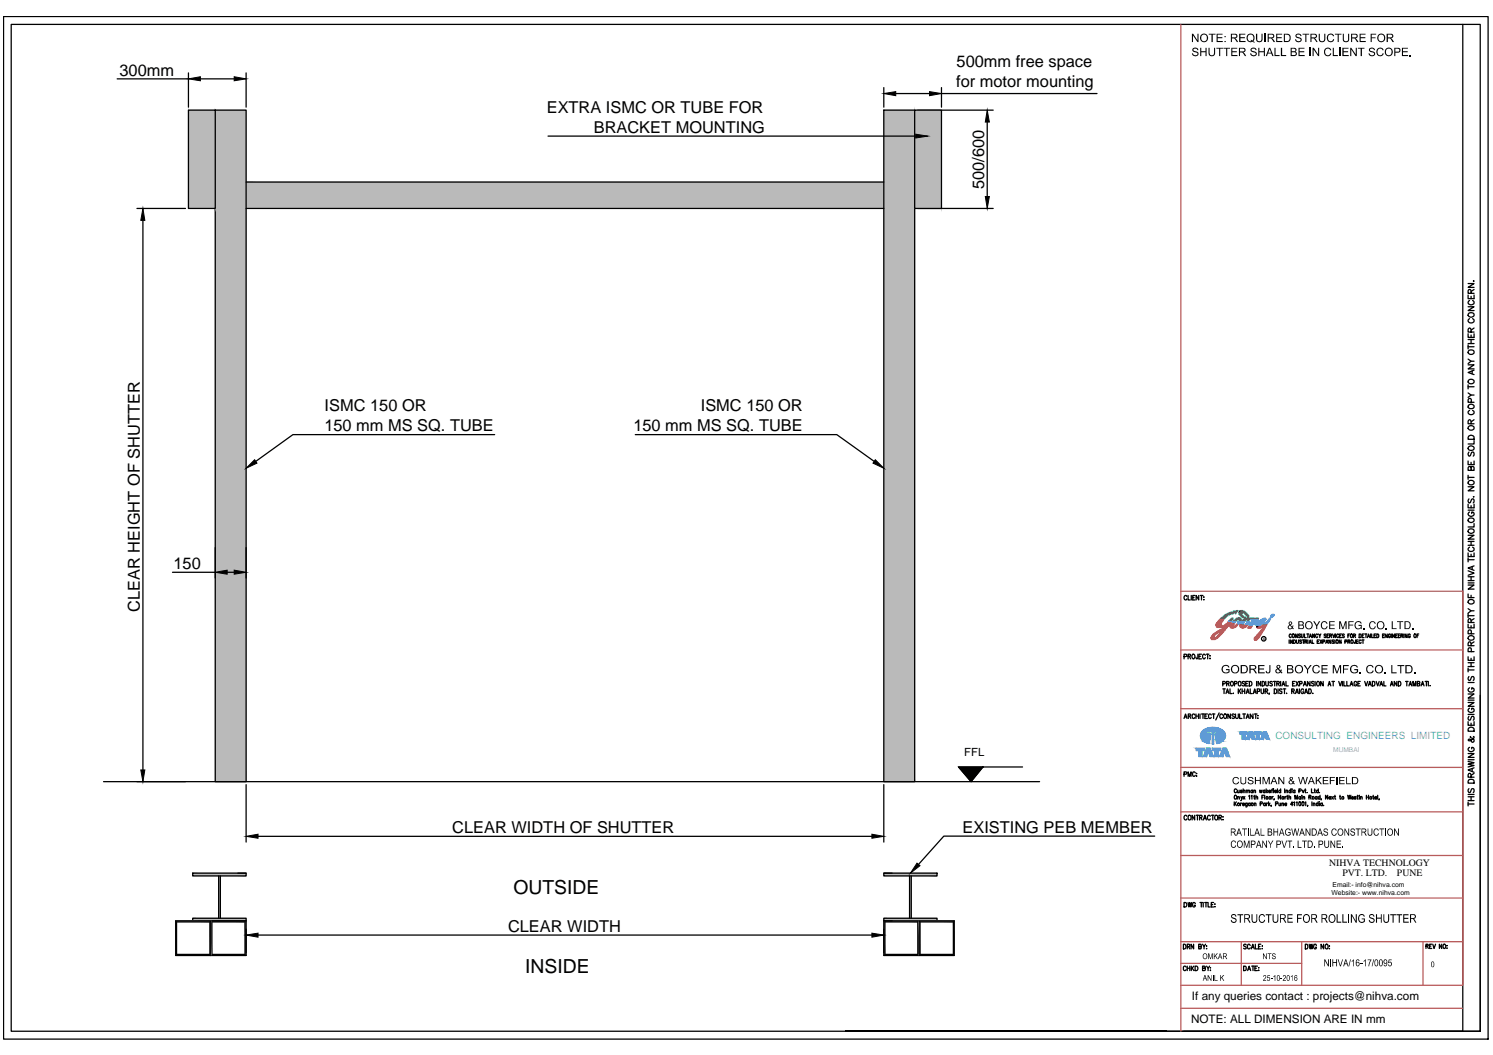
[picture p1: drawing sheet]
<svg xmlns="http://www.w3.org/2000/svg" width="297mm" height="210mm" viewBox="0 0 297 210" stroke-linecap="round" stroke-linejoin="round" font-family="sans-serif">
<defs><g id="words">
<g font-size="3.9">
<text x="102.1" y="178">OUTSIDE</text>
<text x="104.5" y="193.5">INSIDE</text>
</g>
<g font-size="3.3">
<text x="23.8" y="15.1">300mm</text>
<text x="190.2" y="17.3">for motor mounting</text>
<text x="190.3" y="13.4">500mm free space</text>
<text x="108.8" y="22.5">EXTRA ISMC OR TUBE FOR</text>
<text x="118.1" y="26.4">BRACKET MOUNTING</text>
<text x="195.8" y="37.6" transform="rotate(-90 195.8 37.6)">500/600</text>
<text x="64.6" y="81.7">ISMC 150 OR</text>
<text x="139.4" y="81.7">ISMC 150 OR</text>
<text x="64.5" y="85.7">150 mm MS SQ. TUBE</text>
<text x="126" y="85.7">150 mm MS SQ. TUBE</text>
<text x="34.5" y="113.2">150</text>
<text x="27.8" y="121.7" transform="rotate(-90 27.8 121.7)">CLEAR HEIGHT OF SHUTTER</text>
<text x="90" y="165.8">CLEAR WIDTH OF SHUTTER</text>
<text x="191.5" y="165.8">EXISTING PEB MEMBER</text>
<text x="101.1" y="185.4">CLEAR WIDTH</text>
</g>
<g font-size="2.3">
<text x="237" y="203.6">NOTE: ALL DIMENSION ARE IN mm</text>
<text x="237.1" y="199">If any queries contact : projects@nihva.com</text>
</g>
<text font-size="2.2" x="191.8" y="150.5">FFL</text>
<text font-size="2" fill="#6ea5dd" x="253.7" y="147.1">CONSULTING ENGINEERS LIMITED</text>
<g font-size="1.9">
<text x="264.4" y="172.3">NIHVA TECHNOLOGY</text>
<text x="267.1" y="174.4">PVT. LTD.</text>
<text x="277.9" y="174.4">PUNE</text>
</g>
<g font-size="1.4">
<text x="264.9" y="178">Website:- www.nihva.com</text>
<text x="265.1" y="176.5">Email:- info@nihva.com</text>
</g>
<text font-size="1.3" fill="#6ea5dd" x="265.2" y="149.6">MUMBAI</text>
</g></defs>
<!-- layer: 0 -->
<g fill="#bababa" stroke="#bababa" stroke-width=".2">
<path d="M42.8 21.9v14.3h6.2zM42.8 21.9h6.2v14.3z"/>
<path d="M49 36.2v5.3h126.8zM49 36.2h126.8v5.3z"/>
<path d="M42.8 36.2v5.3h6.2zM42.8 36.2h6.2v5.3z"/>
<path d="M175.8 21.9v133.6h6.2zM175.8 21.9h6.2v133.6z"/>
<path d="M42.8 41.5v114h6.2zM42.8 41.5h6.2v114z"/>
<path d="M182 21.9v19.6h5.3zM182 21.9h5.3v19.6z"/>
<path d="M37.5 21.9v19.6h5.3zM37.5 21.9h5.3v19.6z"/>
<path d="M38.3 173.7v.6h10.7zM38.3 173.7h10.7v.6z"/>
<path d="M43.5 174.3v8.4h.3zM43.5 174.3h.3v8.4z"/>
<path d="M38.3 182.7v.5h10.7zM38.3 182.7h10.7v.5z"/>
<path d="M41.9 183.2v.2h7.1zM41.9 183.2h7.1v.2z"/>
<path d="M48.8 183.4v6.5h.2zM48.8 183.4h.2v6.5z"/>
<path d="M41.9 183.4v6.5h.2zM41.9 183.4h.2v6.5z"/>
<path d="M41.9 189.9v.2h7.1zM41.9 189.9h7.1v.2z"/>
<path d="M175.8 173.7v.6h10.6zM175.8 173.7h10.6v.6z"/>
<path d="M181 174.3v8.4h.3zM181 174.3h.3v8.4z"/>
<path d="M175.8 182.7v.5h10.6zM175.8 182.7h10.6v.5z"/>
<path d="M175.8 183.2v.2h7.1zM175.8 183.2h7.1v.2z"/>
<path d="M182.7 183.4v6.5h.2zM182.7 183.4h.2v6.5z"/>
<path d="M175.8 183.4v6.5h.3zM175.8 183.4h.3v6.5z"/>
<path d="M175.8 189.9v.2h7.1zM175.8 189.9h7.1v.2z"/>
<path d="M35 183.2v.2h6.9zM35 183.2h6.9v.2z"/>
<path d="M41.8 183.4v6.5h.1zM41.8 183.4h.1v6.5z"/>
<path d="M35 183.4v6.5h.1zM35 183.4h.1v6.5z"/>
<path d="M35 189.9v.2h6.9zM35 189.9h6.9v.2z"/>
<path d="M182.9 183.2v.2h7zM182.9 183.2h7v.2z"/>
<path d="M189.7 183.4v6.5h.2zM189.7 183.4h.2v6.5z"/>
<path d="M182.9 183.4v6.5h.1zM182.9 183.4h.1v6.5z"/>
<path d="M182.9 189.9v.2h7zM182.9 189.9h7v.2z"/>
</g>
<g fill="none" stroke="#000" stroke-width=".25">
<path d="M.7 3.3h295.4v203.4h-295.4zM2.2 4.9h292.3v200.3h-292.3zM23.3 15.7h14.2M37.5 14.5v6.8M39.9 15.7h6.7M49 14.5v6.8M175.8 17.4v3.9M178.2 18.6h6.7M187.3 17.4v3.9M187.3 18.6h31M291 4.9v200.3h-122.8h63.8h-63.8h63.8h-58M37.5 21.9h5.3v19.6h-5.3z"/>
<path d="M42.8 21.9h6.2v133.6h-6.2zM49 36.2h126.8M109 27.1h73.2M175.8 21.9h6.2v133.6h-6.2zM182 21.9h5.3v19.6h-5.3zM182.6 21.9h15M196.4 24.3v14.8M27.2 41.5h9.7M28.4 43.8v109.4M49 41.5h126.8M182.6 41.5h15M292.1 58.7v.7h1.2v-.7"/>
<path d="M292.1 56.4h1.2l-1.2 .8h1.2M292.4 59.8a.49 .49 0 0 0-.2 .7 .49 .49 0 0 0 .8 .1l.3-.3-.1-.3-.2-.2M292.7 58.4l-.1-.7-.4-.1-.1 .8h1.2M292.7 59v.4M293.1 55.9h.2zM293.3 57.6l-.6 .4M292.1 72.6h1.2l-1.2 .8h1.2M292.1 66.4v.7h1.2v-.7M292.1 61h1.2l-1.2 .8h1.2M292.1 68.6v.8M292.1 76.6v.8M292.1 78.2l.6 .4"/>
<path d="M292.1 76.9h1.2M292.1 71.4l.6 .5M292.1 69h1.2M292.1 68.4h1.2M292.1 67.5h1.2M292.2 75.7a.53 .53 0 0 1 .8-.2 .53 .53 0 0 1 0 .8 .53 .53 0 0 1-.7 0 .53 .53 0 0 1-.1-.6zM292.3 69.7a.6 .6 0 0 1 .7 0 .6 .6 0 0 1 .2 .6 .57 .57 0 0 1-.8 .2 .57 .57 0 0 1-.1-.8zM292.3 62.3a.59 .59 0 0 1 .6-.1 .59 .59 0 0 1 .3 .7 .63 .63 0 0 1-.7 .2 .63 .63 0 0 1-.4-.6zM292.4 63.4a.5 .5 0 0 0-.2 .7 .5 .5 0 0 0 .8 .1l.3-.3-.1-.3-.2-.2M292.7 66.1v-.5l-.4-.3-.2 .3v.5h1.2M292.7 66.7v.4M292.7 67.5v.9"/>
<path d="M292.9 73.8v.6M293.3 78.6h-.6l-.6 .5M293.3 73.6l-1.2 .5 1.2 .4M293.3 71.9h-.6l-.6 .4M293.3 65.3l-.6 .4M98.4 86.5h-40.1l-7.4 5.3M126.4 86.5h40.1l7.4 5.3M292.1 96.8h1.2l-1.2 .8h1.2M292.1 91.7v.7h1.2v-.7M292.1 94.6v.8M292.1 95h1.2M292.2 95.8a.53 .53 0 0 1 .8-.2 .53 .53 0 0 1 0 .8 .53 .53 0 0 1-.7 0 .53 .53 0 0 1-.1-.6z"/>
<path d="M292.2 84.9a.53 .53 0 0 1 .8-.2 .53 .53 0 0 1 0 .8 .53 .53 0 0 1-.7 0 .53 .53 0 0 1-.1-.6zM292.3 99.3l-.2 .3 .2 .5 .3-.2 .3-.6h.2l.2 .3-.2 .5M292.3 89.9l-.2 .3 .2 .5 .3-.1 .3-.7h.2l.2 .3-.2 .5M292.3 88.8a.52 .52 0 0 1 .7 0 .52 .52 0 0 1 0 .8 .51 .51 0 0 1-.7-.1 .51 .51 0 0 1 0-.7zM292.3 86.7a.65 .65 0 0 1 .7 0 .65 .65 0 0 1 .3 .7h-1.2zM292.3 80.5a.54 .54 0 0 1 .7 0 .54 .54 0 0 1 .1 .7 .56 .56 0 0 1-.7 .1 .56 .56 0 0 1-.2-.6zM292.4 81.6a.5 .5 0 0 0-.2 .8 .5 .5 0 0 0 .8 .1l.3-.3-.1-.4-.2-.2M292.7 93.1l.2-.3 .3 .1 .1 .2v.5h-1.2l.1-.7h.4l.1 .7M292.7 84.3v-.5l-.4-.3-.2 .3v.5h1.2M292.7 92v.4M292.7 80v-.6l-.5-.1-.1 .7h1.2M293.1 98.8h.2z"/>
<path d="M293.3 87.7v.6h-1.2M293.3 83.5l-.6 .4M34.3 113.9h8.5M42.8 109v6M45.2 113.9h1.4M49 109v6M292.1 118.2v.7h1.2M292.1 116.4h1.2l-1.2 .8h1.2M292.1 113.6l1.2 .4-1.2 .5M292.1 110v.7h1.2v-.7M292.1 106.5h1.2l-1.2 .8h1.2M292.1 100.3v.7h1.2v-.7"/>
<path d="M292.1 111v.8M292.1 116h1.2M292.1 115.5h1.2M292.1 114.8h1.2M292.1 111.4h1.2M292.1 108.5h1.2M292.1 107.7h1.2M292.1 101.5h1.2M292.2 119.5a.53 .53 0 0 1 .8-.2 .53 .53 0 0 1 0 .8 .53 .53 0 0 1-.7 0 .53 .53 0 0 1-.1-.6zM292.3 105.3a.6 .6 0 0 1 .7 0 .6 .6 0 0 1 .2 .6 .65 .65 0 0 1-.7 .2 .65 .65 0 0 1-.4-.5zM292.3 103.2a.59 .59 0 0 1 .6-.1 .59 .59 0 0 1 .3 .6 .63 .63 0 0 1-.7 .3 .63 .63 0 0 1-.4-.6zM292.4 108.9a.5 .5 0 0 0-.2 .7 .5 .5 0 0 0 .8 .1l.3-.3-.1-.4-.2-.1"/>
<path d="M292.4 101.9a.52 .52 0 0 0-.1 .8 .52 .52 0 0 0 .8-.1l.2-.2-.1-.3-.4-.2v.3M292.7 100.6v.4M292.7 107.7v.8M292.7 110.3v.4M292.7 114.8v.7M292.7 118.4v.5M292.9 112.8v.5M293.3 112.6l-1.2 .4 1.2 .5M293.3 104.2v.6h-1.2M292.1 139.8h1.2l-1.2 .7h1.2M292.1 138.1h1.2l-1.2 .8h1.2M292.1 130.7v.7h1.2v-.7"/>
<path d="M292.1 124.2v.7h1.2v-.7M292.1 122.1v.8M292.1 132.9v.8M292.1 139.3h1.2M292.1 135.8h1.2M292.1 133.3h1.2M292.1 132.6h1.2M292.1 131.9h1.2M292.1 122.5h1.2M292.1 121.1l.6 .4M292.2 126.7a.53 .53 0 0 1 .8-.2 .53 .53 0 0 1 0 .8 .52 .52 0 0 1-.7 0 .52 .52 0 0 1-.1-.6zM292.3 134.6l-.2 .3 .2 .5 .3-.1 .3-.7h.2l.2 .3-.2 .5"/>
<path d="M292.4 136.8a.5 .5 0 0 0-.2 .8 .5 .5 0 0 0 .8 .1 .41 .41 0 0 0 .3-.5 .41 .41 0 0 0-.5-.4v.3M292.7 128.5l-.1-.8h-.4l-.1 .8h1.2M292.7 123.9l-.1-.8h-.4l-.1 .8h1.2M292.7 124.5v.4M292.7 131v.4M292.7 131.9v.7M292.7 129.7v-.7l-.5-.1-.1 .8h1.2M292.7 126.1v-.7h-.5l-.1 .7h1.2M293.3 121.5h-.6l-.6 .5M293.3 127.7l-.6 .4M293.3 123.1l-.6 .4M294.5 138.3v66.9h-59"/>
<path d="M20.6 155.5h186.2M49 156.1v11.4M175.8 156.1v11.4M195.6 152.6l-2.4 2.9-2.5-2.9h12.7M292.1 151.5l1.2 .3-1.2 .2 1.2 .3-1.2 .3M292.1 149.9h1.2l-1.2 .8h1.2M292.1 143.6v.7h1.2v-.7M292.1 160h1.2M292.1 159.6v.7M292.1 159.3h1.2M292.1 158.5h1.2M292.1 158.1h1.2"/>
<path d="M292.1 151.2h1.2M292.1 142.1h1.2M292.3 156.9l-.2 .3 .2 .5 .3-.1 .2-.6h.4l.1 .4-.2 .3M292.3 155.1a.65 .65 0 0 1 .7 0 .65 .65 0 0 1 .3 .7h-1.2zM292.3 144.8l.3-.1 .5 .1 .2 .3v.4h-1.2v-.4zM292.3 142.5l-.2 .3 .2 .5 .3-.1 .3-.7h.2l.2 .3-.2 .5M292.4 148.7a.52 .52 0 0 0-.1 .8 .52 .52 0 0 0 .8-.1l.2-.2-.1-.3-.4-.2v.3M292.4 140.9a.49 .49 0 0 0-.2 .7 .49 .49 0 0 0 .8 .1 .39 .39 0 0 0 .3-.5 .39 .39 0 0 0-.5-.3v.3M292.6 146.5l-.1 .2a.78 .78 0 0 1 .7 .9l-.3 .1-.5-.6-.3 .1 .2 .2 .3-.1 .6-.5-.1-.3M292.7 154.6l-.1-.7h-.4l-.1 .7h1.2M292.7 143.9v.4M292.7 158.5v.8"/>
<path d="M292.9 152.9v.6M293.3 152.8l-1.2 .4 1.2 .5M293.3 153.9l-.6 .3M38.3 173.7h10.7v.6h-10.7zM43.5 174.3v8.4M43.8 174.3v8.4M47.3 173.7h1.7M51.3 166.4h122.2M175.8 173.7h10.6v.6h-10.6zM175.8 173.7h1.7M181 174.3v8.4M181.3 174.3v8.4"/>
<path d="M229.7 166.4h-41.9l-5.1 5.6M35 183.2h6.9v6.9v-6.9h7.1v-.5h-10.7v.5h10.7v6.9h-14zM35.1 183.4h6.7v6.5h-6.7zM42.1 183.4h6.7v6.5h-6.7zM51.3 186h122.2M176.1 183.4h6.6v6.5h-6.6zM177.5 183.2h-1.7v-.5h10.6v.5h-10.6v6.9h14.1v-6.9h-7v6.9v-6.9M183 183.4h6.7v6.5h-6.7z"/>
</g>
<g fill="#000" stroke="#000" stroke-width=".2">
<path d="M37.5 15.7l2.4-.4v.8zM46.6 15.3l2.4 .4-2.4 .4zM175.8 18.6l2.4-.4v.8zM184.9 18.2l2.4 .4-2.4 .4zM182.2 26.7l2.4 .4-2.4 .4zM196 39.1h.8l-.4 2.4zM196.4 21.9l.4 2.4h-.8zM28.4 41.5l.4 2.3h-.8zM49 93.2l1.7-1.7 .4 .6zM174.1 91.5l1.7 1.7-2.1-1.1zM42.8 113.9l2.4-.5v.8zM46.6 113.4l2.4 .5-2.4 .3z"/>
<path d="M28 153.2h.8l-.4 2.3zM190.7 152.6h4.9l-2.4 2.9zM49 166.4l2.3-.4v.8zM173.5 166l2.3 .4-2.3 .4zM182.4 171.7l.6 .5-1.9 1.5zM49 186l2.3-.3v.8zM173.5 185.7l2.3 .3-2.3 .5z"/>
</g>
<g fill="#000">
<path d="M237.1 6.7h.3l.8 1.3v-1.3h.2v1.7h-.2l-.9-1.3v1.3h-.2zM237.3 9.7l.7-.2 .4 .3v.2l-.2-.1a.35 .35 0 0 0-.4-.3 .35 .35 0 0 0-.3 .5l.7 .2 .2 .2v.5l-.5 .2-.6-.2-.2-.4h.2l.1 .3 .4 .1a.3 .3 0 0 0 .4-.3 .3 .3 0 0 0-.3-.3l-.6-.3zM238.8 9.5h.2v.7h.8v-.7h.3v1.7h-.3v-.8h-.8v.8h-.2zM240.5 6.7h1.3v.2h-.5v1.5h-.3v-1.5h-.5zM240.4 9.5h.3v1.1l.2 .4 .6-.1v-1.4h.3v1.2l-.4 .5h-.6l-.3-.2zM242 6.7h1.2v.2h-.9v.5h.9v.2h-.9v.6h1v.2h-1.3zM242 9.5h1.3v.2h-.5v1.5h-.2v-1.5h-.6zM243.4 9.5h1.3v.2h-.5v1.5h-.2v-1.5h-.6zM245 9.5h1.2v.2h-1v.5h.9v.2h-.9v.6h1v.2h-1.2zM246.5 6.7h1.3v.2h-1v.5h.9v.2h-.9v.6h1v.2h-1.3zM248.9 9.6l.3-.1h.5l.3 .5h-.2l-.1-.3h-.2a.3 .3 0 0 0-.5 .2 .3 .3 0 0 0 .5 .3l.3 .2a.54 .54 0 0 1 0 .7 .54 .54 0 0 1-.7 0l-.3-.2-.1-.3h.2l.2 .3 .4 .1a.32 .32 0 0 0 .3-.4 .32 .32 0 0 0-.4-.2l-.5-.2-.1-.4zM250.3 9.5h.3v.7h.8v-.7h.3v1.7h-.3v-.8h-.8v.8h-.3z"/>
<path d="M249.9 6.7h.2v1.1a.43 .43 0 0 0 .5 .4 .43 .43 0 0 0 .4-.6v-.9h.2l-.1 1.5-.4 .2-.6-.1-.2-.5zM251.6 6.7h.2v1.7h-.2zM253.6 9.5h.2v1.5h.8v.2h-1zM253.9 6.7h1.2v.2h-1v.5h.9v.2h-.9v.6h1v.2h-1.2zM254.8 9.5h.3v1.5h.8v.2h-1.1zM257.8 6.9l.7-.2 .4 .2v.3h-.2l-.1-.3h-.2a.27 .27 0 0 0-.4 0 .27 .27 0 0 0 0 .4l.6 .1a.52 .52 0 0 1 .3 .8 .52 .52 0 0 1-.8 .2l-.3-.2-.1-.4h.2l.3 .4h.4a.31 .31 0 0 0 .1-.5 .31 .31 0 0 0-.4-.1l-.5-.3zM258.3 9.5h1.2v.2h-.9v.5h.9v.2h-.9v.6h1v.2h-1.3zM259.2 6.7h1.3v.2h-.6v1.5h-.2v-1.5h-.5zM260.5 9.5h.3v1.7h-.3zM261.1 9.5h.3l.8 1.3v-1.3h.3v1.7h-.3l-.8-1.4v1.4h-.3zM262.4 6.7h.2v1.1l.2 .4 .6-.1 .1-1.4h.2v1.2l-.3 .4-.5 .1-.4-.2zM263.6 9.7l.5-.2 .6 .1 .2 .4h-.2l-.3-.3h-.4l-.4 .4 .1 .6 .3 .3h.4l.3-.4 .2 .1-.3 .4-.5 .1-.5-.3-.2-.8z"/>
<path d="M265.2 9.5h.2v1.5h.8v.2h-1zM264.2 6.9l.4-.2 .7 .2 .1 .3h-.2l-.2-.3-.6 .1-.2 .5 .1 .4 .3 .3h.4l.2-.4 .3 .1-.3 .3-.5 .2-.6-.2-.1-.8zM265.6 6.7h1.3v.2h-.6v1.5h-.2v-1.5h-.5zM266.5 9.5h.2v1.7h-.2zM267.1 9.5h1.2v.2h-1v.5h.9v.2h-.9v.6h1v.2h-1.2zM267.2 6.7h.2v1.2l.1 .3h.3a.37 .37 0 0 0 .4-.2 .37 .37 0 0 0 0-.4v-.9h.2l-.1 1.5-.4 .2-.6-.1-.1-.3zM268.6 9.5h.2l.9 1.3v-1.3h.2v1.7h-.2l-.9-1.4v1.4h-.2zM270.5 6.7h1.2v.2h-1v.5h.9v.2h-.9v.6h1v.2h-1.2zM270.2 9.5h1.3v.2h-.5v1.5h-.3v-1.5h-.5zM272.4 9.7l.7-.2 .4 .3v.2l-.2-.1a.37 .37 0 0 0-.4-.2 .37 .37 0 0 0-.3 .4l.7 .2 .3 .2-.1 .5-.4 .2-.7-.2-.1-.4h.2l.1 .3 .4 .1a.3 .3 0 0 0 .4-.3 .3 .3 0 0 0-.4-.3l-.6-.3zM272.7 6.7h1.1v.2h-.9v.5h.8v.2h-.8v.8h-.2zM274 9.7l.5-.2 .7 .2 .1 .3h-.2l-.3-.3h-.4l-.3 .5v.5l.3 .3h.5l.2-.4 .2 .1-.3 .4-.5 .1-.5-.2-.2-.5z"/>
<path d="M278.9 9.5h1.2v.2h-1v.5h1v.2h-1v.6h1v.2h-1.2zM280.5 11h.2v.2h-.2z"/>
<path d="M238.7 7.6a.85 .85 0 0 1 1.7 0 .85 .85 0 0 1-1.7 0zM239.3 6.9l-.3 .4v.5l.3 .4h.5l.3-.4v-.5l-.3-.4z"/>
<path d="M243.6 7.2h.3v.2h-.3zM243.6 8.2h.3v.2h-.3z"/>
<path d="M244.9 6.7h1l.2 .1 .1 .6-.5 .2 .6 .8h-.2l-.6-.8h-.4v.8h-.2zM245.1 6.9v.5h.5a.3 .3 0 0 0 .4-.2 .3 .3 0 0 0-.4-.3z"/>
<path d="M246.5 9.5h1l.2 .1 .1 .3a.44 .44 0 0 1-.5 .5l.6 .8h-.2l-.6-.8h-.4v.8h-.2zM246.7 9.7v.5h.5a.29 .29 0 0 0 .4-.2 .29 .29 0 0 0-.3-.3z"/>
<path d="M248.3 6.8l.4-.1 .6 .1 .3 .5-.1 .7a.18 .18 0 0 0-.1 .2 .18 .18 0 0 0 .2 .1l-.1 .2-.3-.2-.5 .1-.5-.2-.2-.4v-.5zM248.4 7l-.2 .4 .1 .5 .3 .3h.4l-.2-.1 .1-.2a.36 .36 0 0 0 .5 0 .36 .36 0 0 0 0-.5l-.2-.3-.2-.2z"/>
<path d="M252.5 9.5h.2l.7 1.7h-.3l-.2-.5h-.6l-.2 .5h-.3zM252.6 9.7l-.3 .8h.6z"/>
<path d="M252.2 6.7h1l.2 .1 .1 .6-.4 .2 .6 .8h-.3l-.5-.8h-.5v.8h-.2zM252.4 6.9v.5h.5a.29 .29 0 0 0 .4-.2 .29 .29 0 0 0-.3-.3z"/>
<path d="M255.4 6.7h.9l.4 .3 .1 .8-.3 .5-1.1 .1zM255.6 6.9v1.3l.8-.1 .2-.3-.1-.7-.2-.2z"/>
<path d="M256.8 9.5h.8l.3 .2 .1 .3-.3 .3 .3 .4-.2 .4-1 .1zM257 9.7v.5h.6l.1-.1a.26 .26 0 0 0 0-.3 .26 .26 0 0 0-.3-.1zM257 10.4v.6h.4a.3 .3 0 0 0 .4-.4 .3 .3 0 0 0-.4-.2z"/>
<path d="M260.7 6.7h1l.3 .2v.5l-.4 .2 .6 .8h-.3l-.5-.8h-.5v.8h-.2zM260.9 6.9v.5h.7a.27 .27 0 0 0 .2-.3 .27 .27 0 0 0-.4-.2z"/>
<path d="M268.8 6.7h1l.3 .2v.5l-.5 .2 .7 .8h-.3l-.5-.8h-.5v.8h-.2zM269 6.9v.5h.5a.29 .29 0 0 0 .4-.2 .29 .29 0 0 0-.3-.3z"/>
<path d="M274 7.5a.85 .85 0 0 1 1.7 0 .85 .85 0 0 1-1.7 0zM274.4 7l-.2 .5 .1 .4 .3 .3 .6-.1 .2-.3-.1-.7-.3-.2z"/>
<path d="M275.7 9.8l.4-.3 .6 .1 .4 .5-.1 .8-.6 .3-.6-.2-.3-.6zM276 9.8l-.3 .3 .1 .7 .3 .2h.5l.3-.6-.2-.6-.2-.1z"/>
<path d="M275.9 6.7h1l.2 .2v.5l-.3 .2 .6 .8h-.3l-.6-.8h-.4v.8h-.2zM276.1 6.9v.5h.7a.28 .28 0 0 0 .2-.3 .28 .28 0 0 0-.4-.2z"/>
<path d="M277.4 9.5h.9l.3 .3v.4l-.1 .2-.9 .1v.7h-.2zM277.6 9.7v.6h.4a.31 .31 0 0 0 .4-.3 .31 .31 0 0 0-.4-.3z"/>
</g>
<!-- layer: Format -->
<g fill="#000">
<path d="M261.3 123.6h.2l.5 .8 .4-.8h.3l-.6 1v.6h-.2v-.6zM262.9 123.9l.5-.3 .6 .3 .1 .2h-.2l-.3-.3h-.3l-.3 .3v.6l.3 .3h.4l.2-.4h.2l-.3 .6h-.5l-.3-.2-.2-.3zM264.4 123.6h1.1v.2h-.8v.5h.8v.1h-.8v.6h.8v.2h-1.1zM266.4 123.6h.3l.5 1.4 .4-1.4h.3v1.6h-.2v-1.3l-.4 1.3h-.2l-.5-1.3v1.3h-.2zM268.3 123.6h1v.2h-.8v.5h.7v.1h-.7v.8h-.2zM269.7 123.8l.5-.2 .6 .2 .1 .3h-.2l-.3-.3-.5 .1-.2 .7 .2 .4h.6l.2-.2v-.3h-.4v-.2h.6v.9l-.2-.2-.3 .2h-.4l-.4-.3-.1-.6zM271.3 125h.2v.2h-.2zM272.5 123.9l.3-.3h.5l.3 .3 .1 .2h-.2l-.3-.3h-.3l-.3 .5 .1 .6 .3 .1h.4l.1-.4h.3l-.3 .5-.6 .1-.3-.1-.2-.7zM275.7 125h.2v.2h-.2zM276.9 123.6h.2v1.4h.8v.2h-1zM277.9 123.6h1.3v.2h-.5v1.4h-.2v-1.4h-.6zM281 125h.2v.2h-.2z"/>
<path d="M256.4 123.8l.2-.2 .5 .2v.3l-.3 .3 .3 .3 .1-.3h.1l-.1 .4 .3 .4h-.3l-.1-.2-.3 .2h-.4l-.2-.3 .1-.4a.34 .34 0 0 0 .1-.6zM256.5 124a.2 .2 0 0 0 .4 0 .2 .2 0 0 0-.4 0zM256.5 124.5a.31 .31 0 0 0 0 .5 .31 .31 0 0 0 .5-.1l-.3-.5z"/>
<path d="M258.3 123.6h.8a.36 .36 0 0 1 .3 .3 .36 .36 0 0 1-.2 .4l.2 .2v.4l-.1 .2-1 .1zM258.5 123.8v.5h.4a.26 .26 0 0 0 .3-.3 .26 .26 0 0 0-.3-.2zM258.5 124.4v.6h.6a.27 .27 0 0 0 .2-.4 .27 .27 0 0 0-.4-.2z"/>
<path d="M259.6 124.4a.8 .8 0 0 1 1.6 0 .8 .8 0 0 1-1.6 0zM260 123.9l-.1 .2 .1 .7 .3 .2h.4l.3-.5-.2-.6-.2-.1z"/>
<path d="M274.2 123.7l.7-.1 .4 .3 .1 .6-.3 .6-.7 .1-.4-.3-.1-.8zM274.3 123.9l-.2 .2 .1 .7 .3 .2h.5l.2-.5-.1-.6-.2-.1z"/>
<path d="M279.4 123.6h.8l.4 .3 .1 .8-.4 .5h-.9zM279.6 123.8v1.2h.6l.2-.3v-.6l-.2-.3z"/>
</g>
<!-- layer: border -->
<g fill="none" stroke="#ff003f" stroke-width=".25">
<path d="M240.9 127h1.3M240.9 126.9h1.4M241 126.7h.6M241 127.1h1M241 126.6h.6M241 127.2h.8M241.1 126.5h.5M241.2 126.4h.6M241.3 126.2h.6M241.5 126.1h.6M241.6 126h.7M241.8 125.8h.7"/>
<path d="M241.9 124.3h1.1M241.9 124.4h1.2M242 124.1h1M242 124.5l2.5 .1M242 124.7h2.2M242 125.7h1.4M242 126.7h.5M242 124h1M242.1 123.9h1M242.1 124.8h2.1M242.1 126.6h.5M242.2 125.6h1.3"/>
<path d="M242.2 123.8h.9M242.3 126.5h.4M242.3 123.6h.9M242.4 126.4h.5M242.4 125.5h1.3M242.4 123.5h.9M242.5 126.2h.5M242.5 123.4h.9M242.6 126.1h.5M242.6 126h.6M242.6 125.3h1.1M242.6 123.3h.8"/>
<path d="M242.7 125.8h.6M242.9 125.2h.9M243.2 125.1h.8M243.2 125h.9M243.6 124.4h1.9M243.7 124.3h1.8M243.9 124.1h1.7M244.1 124h.5M244.2 123.9h.6M244.2 123.8h.6M244.7 124.7h1.2M244.7 124.6h1.4"/>
<path d="M244.8 124.8h1M244.9 125h.6M245 124h.6M245.1 123.9h.3M245.8 124.4h.4M246 124.3h.3M246.1 124.1h.3M246.7 124.3h.6M246.7 124.4h1.5M246.7 124.7h1.3M246.7 124.6h1.4M246.8 124.8h1"/>
<path d="M247.1 125h.4M248.3 125h.6M248.3 124.8h.6M248.4 124.7h.6M248.4 124.6h.8M249.5 127.2h.7M249.5 127.1h.8M249.5 127h.9M249.6 127.4h.4M249.6 126.9h.9M249.7 126.7h.9M249.8 126.6h.8"/>
<path d="M250 126.5h.8M250 124.8h1.1M250 124.7h1.3M250 126.4h.8M250.1 125h.7M250.2 124.6h1.7M250.2 126.2h.7M250.3 126.1h.6M250.4 126h.7M250.5 125.8h.6M250.6 125.7h.6M250.8 125.6h.5"/>
<path d="M250.8 125.5h.6M250.9 125.3h.5M251 125.2h.5M251.1 124.4h.9M251.1 125h.6M251.1 125.1h.5M251.3 124.8h.4M251.4 124.7h.4M251.7 124.3h.3"/>
</g>
<g fill="none" stroke="#007fff" stroke-width=".25">
<path d="M242.9 123h.2M243 123.1h.4M244.4 123.6h.5M244.5 123.5h.6M245.2 123.8h.6M245.2 123.6h.7M245.4 123.9h.3M246.2 123.8h1.4M246.2 124h.3M246.2 123.9h1.3M246.3 123.6h1.4M246.4 124.1h.1"/>
<path d="M246.7 124.1h.7M246.8 124h.7M247.2 124.3h.3M247.8 124.3h.5M247.8 124.1h.5M248 124h.4M248.1 123.9h.3M248.1 123.8h.4M248.1 123.6h.4M248.2 123.5h.4M248.5 124.4h.7M248.6 124.3h.7"/>
<path d="M248.7 124.1h.7M248.8 124h.7M248.8 123.9h2.6M248.8 123.3h1.5M248.9 123.8h1.4M248.9 123.6h1.4M249 123.5h1.3M249 123.4h1.3M249.5 124h1.6M249.6 124.1h1.3M249.7 124.3h1M249.9 124.4h.9"/>
<path d="M250.4 123.8h.5M250.5 123.6h.5M250.6 123.5h.5M250.8 123.4h.4M250.9 123.3h1M251.1 123.1h.8M251.1 124.1h1M251.1 123.8h.4M251.3 123.6h.3M251.3 124.3h.4M251.4 123h.3M251.4 123.5h.3"/>
<path d="M251.4 123.4h.4M251.7 124h.5M251.7 123h.1M251.9 123.9h.4M252 123.8h.4M252.1 123.6h.4M252.2 123.5h.3M252.3 123.4h.3M252.4 123.3h.4M252.5 123.1h.3M252.5 123h.3M252.8 122.6h.6"/>
<path d="M252.9 122.8h.3M252.9 122.5h.6M252.9 122.4h.6M253.1 122.2h.4"/>
</g>
<g fill="none" stroke="#00dd37" stroke-width=".25">
<path d="M242.8 123.1h.8M242.9 123h.8M243.1 122.9h.7M243.2 122.8h.8M243.3 122.6h.8M243.5 122.5h.8M243.6 122.4h1M243.8 122.2h1.1M244.1 122.1h1.2M244.3 122h1.6M244.6 123.4h.5M244.6 121.9h1.4"/>
<path d="M244.7 123.3h.5M244.8 123.1h.5M245 121.7h1.1M245.1 123h.2M245.3 123.5h.7M245.3 121.6h.9M245.5 123.4h.7M245.7 123.3h1.3M245.8 123.1h1.2M245.8 122.1h.1M246 123h.9M246 121.5h.3"/>
<path d="M246.4 122.9h.2M246.5 121.7h1.2M246.5 122h1.6M246.5 121.9h1.4M246.5 122.1h.6M246.5 123.5h.4M246.5 122.2h.6M246.6 123.4h.4M246.7 121.6h.9M246.7 122.4h.5M246.8 121.5h.5M246.8 122.5h.5"/>
<path d="M246.9 122.6h.6M247 122.8h.7M247.1 123.5h.6M247.2 123.4h.7M247.2 122.9h.7M247.3 123.3h.7M247.6 123.1h.4M247.6 123h2M247.6 122.1h.6M247.7 122.2h.6M247.8 122.4h.6M247.9 123.1h2.5"/>
<path d="M248 122.5h.4M248.1 122.6h.3M248.1 122.8h.3M248.2 123.4h.4M248.2 122.9h.3M248.4 123.3h.2M249.8 123h.6"/>
</g>
<g fill="none" stroke="#000" stroke-width=".25">
<path d="M246.6 121.6h.1M250 124.6h.3M250 124.7h.1M251.5 124.3h.2"/>
<circle cx="251.4" cy="127.1" r=".44"/>
</g>
<path d="M251.3 126.9l.4 .1-.1 .2 .1 .2-.2-.2-.2 .2zM251.4 126.9v.2h.2v-.2z" fill="#000"/>
<!-- layer: ECO-PL-FF-Hydrant -->
<g fill="none" stroke="#b85c5c" stroke-width=".25">
<path d="M234.9 4.9v200.3M234.9 117.6h56.1v78.4h-56.1M234.9 129.3h56.1M234.9 152.7h56.1M234.9 141h56.1M234.9 178.7h56.1M234.9 170.2h56.1M234.9 161.5h56.1M234.9 187.4h56.1M247 187.4v8.6M259 187.4v8.6M283.1 187.4v8.6"/>
<path d="M234.9 200.6h56.1"/>
</g>
<!-- layer: TEXT -->
<path d="M234.9 191.7h24.1" fill="none" stroke="#b85c5c" stroke-width=".25"/>
<g fill="none" stroke="#000" stroke-width=".25">
<path d="M236.1 118.7a.28 .28 0 0 0-.3-.2 .28 .28 0 0 0-.2 .3v.2a.28 .28 0 0 0 .2 .4 .28 .28 0 0 0 .3-.2M236.4 118.5v.9h.4M237 118.5v.9M237.3 118.9h.3M237.8 118.5h-.5v.9h.5M238.5 118.5v.9l-.5-.9v.9M238.8 118.5h.5M239 118.5v.9M239.5 118.8h.1M239.5 119.3h.1M235.6 130.6h.4l.1-.4h-.5v.9M236.4 130.6l.4-.1v-.3h-.4v.9"/>
<path d="M236.6 130.6l.3 .5M237.2 130.3l.1-.1a.47 .47 0 0 1 .4 .4 .47 .47 0 0 1-.4 .5l-.2-.4zM238.3 130.2v.6l-.1 .3-.3-.3M238.5 130.6h.3M239 130.2h-.5v.9h.5M239.8 130.4a.28 .28 0 0 0-.3-.2 .28 .28 0 0 0-.2 .3v.2a.29 .29 0 0 0 .2 .4 .29 .29 0 0 0 .3-.3M240 130.2h.5M240.3 130.2v.9M240.7 130.5h.1M240.7 131h.1M243.3 136h.4v-.3l-.4-.1v.9M243.3 137.1h.5"/>
<path d="M243.5 137.1v.9M243.9 138l.3-.9 .3 .9M244 136h.5v-.3l-.5-.1v.9M244 137.7h.4M244.3 136l.2 .5M244.7 137.1v.9h.4M244.9 135.6a.41 .41 0 0 1 .5 .4 .41 .41 0 0 1-.5 .4l-.1-.3zM245.4 137.9v.1M245.6 136h.4l.1-.3-.5-.1v.9M246.4 137.1v.9M246.4 135.7l.2-.1a.43 .43 0 0 1 .3 .4 .43 .43 0 0 1-.4 .4l-.1-.1zM246.6 137.5l.3 .5"/>
<path d="M246.9 137.1l-.5 .6M247.1 137.1v.9M247.1 137.5h.5M247.6 135.7l-.1-.1-.4 .1 .1 .2 .4 .2a.27 .27 0 0 1-.1 .4 .27 .27 0 0 1-.4-.2M247.6 137.1v.9M247.8 136h.3M247.9 138l.3-.9 .3 .9M248.1 137.7h.3M248.4 135.6h-.6v.9h.6M248.6 135.6a.45 .45 0 0 1 .5 .4 .45 .45 0 0 1-.5 .5zM248.7 137.1v.9h.5M249.4 138l.2-.9 .3 .9"/>
<path d="M249.5 137.7h.3M250 135.6v.9M250.1 137.6l.5-.1v-.4h-.5v.9M250.8 135.6v.9l-.5-.9v.9M250.9 137.1v.6l.2 .3h.2l.1-.3v-.6M251.1 135.6a.45 .45 0 0 1 .5 .4 .45 .45 0 0 1-.5 .5zM251.7 137.5l.5-.1-.1-.3h-.4v.9M251.8 135.6v.6l.3 .3 .2-.2v-.7M252 137.5l.2 .5M252.5 138v.2M253.1 135.7l-.1-.1-.4 .1 .5 .5-.1 .3-.4-.2M253.4 135.6h.5"/>
<path d="M253.5 137.1a.47 .47 0 0 1 .5 .4 .47 .47 0 0 1-.5 .5zM253.6 135.6v.9M254 136h.5v-.3l-.5-.1v.9M254.3 136l.2 .5M254.3 137.1v.9M254.8 135.6v.9M255 136.5l.3-.9 .3 .9M255 137.2a.25 .25 0 0 0-.3-.1 .25 .25 0 0 0-.1 .3l.4 .2a.25 .25 0 0 1-.1 .4 .25 .25 0 0 1-.3-.1M255.2 136.2h.4M255.3 137.1h.5M255.6 137.1v.9M255.8 135.6v.9h.5"/>
<path d="M256 137.9v.1M256.5 127.3v.7M256.9 126.3l-.1-.1a.32 .32 0 0 0-.3 .3 .32 .32 0 0 0 .3 .3l.1-.1M257 137.5h.4v-.4h-.4v.9M257.1 127.3v.7l-.4-.7v.7M257.2 136h.3M257.2 126.2a.32 .32 0 0 1 .3 .3 .32 .32 0 0 1-.3 .3l-.1-.2zM257.2 137.5l.3 .5M257.3 127.3a.36 .36 0 0 1 .4 .3 .36 .36 0 0 1-.2 .4h-.2zM257.6 135.6h-.4v.9h.4M257.8 138l.2-.9 .3 .9M257.8 135.6l.5 .9"/>
<path d="M257.8 137.7h.4M257.9 127.3v.5l.2 .2 .2-.2v-.5M258.1 126.1v.8l-.4-.8v.8M258.3 135.6l-.5 .9M258.5 137.1v.9M258.6 136h.4v-.4h-.4v.9M258.7 126.3l-.3-.1-.1 .2 .4 .3-.1 .2-.3-.2M258.9 126.1v.5l.2 .3 .2-.2v-.6M258.9 127.4h-.3l.3 .3v.2h-.3M259.1 127.3h.4M259.3 136.5l.3-.9 .3 .9M259.3 127.3v.7"/>
<path d="M259.4 137.3l-.1-.2a.43 .43 0 0 0-.5 .4 .43 .43 0 0 0 .5 .5l.1-.3h-.2M259.4 136.2h.4M259.5 126.1v.8h.4M259.6 138l.3-.9 .3 .9M259.6 127.7l.4-.1v-.2l-.4-.1v.7M259.7 137.7h.3M259.8 127.7l.2 .3M260 126.1h.4M260.2 126.1v.8M260.2 127.3v.7M260.4 137.1a.47 .47 0 0 1 .5 .4 .47 .47 0 0 1-.5 .5zM260.5 128l.2-.7 .2 .7"/>
<path d="M260.5 126.9l.2-.8 .3 .8M260.5 127.8h.3M260.6 126.6h.3M260.6 135.6v.9l-.5-.9v.9M261.1 127.3v.7h.3M261.2 137.9v.1M261.4 135.7l-.1-.1-.4 .1 .5 .5-.1 .3-.4-.2M261.5 126.1v.8l-.4-.8v.8M261.6 135.6v.9M262.1 135.6h.1a.43 .43 0 0 1 .3 .4 .43 .43 0 0 1-.4 .4l-.2-.3zM262.1 127.7h.2M262.2 126.3l-.1-.1a.32 .32 0 0 0-.4 .3 .32 .32 0 0 0 .4 .3l.1-.1"/>
<path d="M262.3 126.1l.3 .4 .2-.4M262.5 127.3h-.4v.7h.4M262.6 126.5v.4M262.6 127.3l.4 .7M263 127.3l-.4 .7M263.2 127.7h.3l.1-.3-.4-.1v.7M263.3 135.6v.9l-.6-.9v.9M263.8 128l.2-.7 .2 .7M263.8 126.3l-.1-.2-.3 .2 .4 .4-.1 .2-.3-.2M263.8 127.8h.3M264 126.5h.2M264.2 136.5l.3-.9 .3 .9"/>
<path d="M264.3 136.2h.4M264.4 126.1h-.4v.8h.4M264.5 126.5l.4-.1 .1-.1-.5-.2v.8M264.7 126.5l.3 .4M264.8 127.3v.7l-.4-.7v.7M265 135.6h.5M265.1 126.1l.3 .8 .2-.8M265.2 135.6v.9M265.4 127.4h-.4l.4 .4-.1 .2-.3-.1M265.6 127.3v.7M265.7 126.1v.8M265.9 127.4l.1-.1a.3 .3 0 0 1 .3 .4 .3 .3 0 0 1-.4 .2z"/>
<path d="M266.3 126.3v-.1a.32 .32 0 0 0-.4 .3 .32 .32 0 0 0 .4 .3v-.1M266.3 135.6l.3 .9 .3-.9M266.5 126.5h.2M266.8 127.3v.7l-.4-.7v.7M266.9 126.1h-.4v.8h.4M267.1 135.6v.9M267.4 135.6v.9h.4M267.4 126.3l-.3-.1v.2l.3 .3-.1 .2-.2-.2M267.6 127.7h.3l.1-.3-.4-.1v.7M268 135.6v.9h.4M268.2 127.7l.3-.1v-.2l-.3-.1v.7M268.2 126.5h.2"/>
<path d="M268.4 127.7l.2 .3M268.5 126.1h-.3v.8M268.6 136.5l.3-.9 .3 .9M268.7 136.2h.4M268.8 126.2a.32 .32 0 0 1 .3 .3 .32 .32 0 0 1-.3 .3zM268.8 127.4l.1-.1a.3 .3 0 0 1 .3 .4 .3 .3 0 0 1-.4 .2zM269.3 126.5l.3-.1 .1-.1-.4-.2v.8M269.5 126.5l.2 .4M269.7 127.3l-.1 .7h-.2v-.2M269.9 127.7h.2M269.9 135.8a.28 .28 0 0 0-.3-.2 .28 .28 0 0 0-.2 .3v.2a.28 .28 0 0 0 .3 .4 .28 .28 0 0 0 .2-.4h-.2M270.2 136h.3"/>
<path d="M270.2 127.3h-.3v.7h.3M270.4 126.1a.36 .36 0 0 1 .4 .4 .36 .36 0 0 1-.4 .4zM270.6 135.6h-.4v.9h.4M270.8 127.5a.22 .22 0 0 0-.3-.2 .22 .22 0 0 0-.1 .3v.1a.22 .22 0 0 0 .1 .3 .22 .22 0 0 0 .3-.2M271 127.3h.4M271 126.5h.2M271.2 127.3v.7M271.4 126.1h-.4v.8h.4M271.5 135.6l.3 .9 .3-.9M271.6 126.1h.3M271.8 126.1v.8M272.1 126.9l.2-.8 .2 .8"/>
<path d="M272.1 126.6h.3M272.2 136.5l.3-.9 .3 .9M272.4 136.2h.3M272.7 126.1v.8M272.9 126.1v.8h.3M273 135.6a.45 .45 0 0 1 .6 .4 .45 .45 0 0 1-.6 .5zM273.4 126.5h.2M273.8 126.1h-.4v.8h.4M273.8 135.6l.3 .9 .3-.9M273.9 126.1a.36 .36 0 0 1 .4 .4 .36 .36 0 0 1-.4 .4zM274.5 136.5l.3-.9 .3 .9M274.6 136.2h.4"/>
<path d="M275.1 126.5h.2M275.3 135.6v.9h.4M275.4 126.1h-.3v.8h.3M276 126.1v.8l-.4-.8v.8M276.6 126.3l-.1-.1a.32 .32 0 0 0-.3 .3 .32 .32 0 0 0 .3 .3l.1-.2h-.1M276.6 136.5l.3-.9 .3 .9M276.7 136.2h.4M276.8 126.1v.8M277.4 126.1v.8l-.4-.8v.8M277.7 126.5h.2M277.9 135.6v.9l-.5-.9v.9M278 126.1h-.3v.8h.3"/>
<path d="M278.2 135.6a.45 .45 0 0 1 .5 .4 .45 .45 0 0 1-.5 .5zM278.2 126.5h.2M278.5 126.1h-.3v.8h.3M278.7 126.5l.4-.1v-.1l-.4-.2v.8M278.9 126.5l.2 .4M279.3 126.1v.8M279.6 135.6h.5M279.9 135.6v.9M279.9 126.1v.8l-.3-.8v.8M280.3 136.5l.3-.9 .3 .9M280.4 136.2h.4M280.6 126.3l-.1-.1a.32 .32 0 0 0-.4 .3 .32 .32 0 0 0 .4 .3l.1-.2h-.2"/>
<path d="M281.1 136.5v-.9l.3 .9 .3-.9v.9M281.3 126.3l.1-.1a.32 .32 0 0 1 .4 .3 .32 .32 0 0 1-.4 .3zM281.9 126.5h.2M282 136h.4v-.3l-.4-.1v.9l.4-.1 .1-.2-.2-.2M282.3 126.1h-.4v.8M282.7 136.5l.3-.9 .3 .9M282.9 136.2h.3M283.5 135.6h.5M283.8 135.6v.9M284.2 135.6v.9M284.5 136.4h.1M235.6 154h.4l.1-.3-.5-.1v.9"/>
<path d="M235.6 142.9l.3-.8 .3 .8M235.7 142.6h.4M236.4 154.5v-.9l.3 .9 .3-.9v.9M236.4 142.5l.4-.1 .1-.3h-.5v.8M236.7 142.5l.2 .4M237.7 142.3a.28 .28 0 0 0-.3-.2 .28 .28 0 0 0-.2 .3v.2a.28 .28 0 0 0 .2 .3 .28 .28 0 0 0 .3-.2M237.8 153.8a.28 .28 0 0 0-.3-.2 .28 .28 0 0 0-.2 .3v.2a.28 .28 0 0 0 .2 .4 .28 .28 0 0 0 .3-.3M237.9 142.1v.8M237.9 142.5h.5M238.1 153.9h.1M238.1 154.4h.1M238.4 142.1v.8"/>
<path d="M238.7 142.1v.8M239 142.1h.6M239.3 142.1v.8M239.7 142.5h.3M240.2 142.1h-.5v.8h.5M241 142.3a.28 .28 0 0 0-.3-.2 .28 .28 0 0 0-.3 .3v.2a.28 .28 0 0 0 .3 .3 .28 .28 0 0 0 .3-.2M241.2 142.1h.5M241.5 142.1v.8M242.6 141.8l-.7 1.4M243.2 142.3a.28 .28 0 0 0-.3-.2 .28 .28 0 0 0-.2 .3v.2a.28 .28 0 0 0 .2 .3 .28 .28 0 0 0 .3-.2M243.5 142.2l.2-.1a.43 .43 0 0 1 .4 .4 .43 .43 0 0 1-.5 .4l-.2-.3zM244.8 142.1v.8l-.5-.8v.8"/>
<path d="M245.6 159.5v.8M245.6 142.2l-.2-.1-.3 .1 .5 .5-.2 .2-.3-.1M245.6 158.4l.1-.2a.38 .38 0 0 1 .4 .4 .38 .38 0 0 1-.4 .4zM245.7 159.8l.3 .5M245.8 142.1v.6l.3 .2 .2-.1 .1-.7M246 159.5l-.4 .5M246 157.1a.24 .24 0 0 0-.3-.1 .24 .24 0 0 0-.1 .3v.1a.24 .24 0 0 0 .1 .3 .24 .24 0 0 0 .3-.1M246.2 157.2v.5l.3-.1M246.2 158.7l.3-.2 .1 .5M246.2 158.5v.5M246.5 157.2v.5M246.6 142.1v.8h.5"/>
<path d="M246.8 159.8v.5M246.9 158.5l.1 .5 .2-.5M247 159l-.2 .3M247 159.8h-.1l-.1 .2M247.1 157.3h-.3l.3 .4-.3-.1M247.3 142.1h.5M247.3 157.4l.3-.2 .1 .5M247.3 157v.7M247.3 158.5l.4 .5M247.5 142.1v.8M247.7 158.5l-.4 .5M247.9 142.9l.3-.8 .3 .8"/>
<path d="M247.9 157.4l.2-.2 .1 .1 .1 .4M247.9 157.2v.5M248.1 142.6h.3M248.1 159.8v.7h-.3M248.1 159.9v-.1a.24 .24 0 0 0-.3 .2 .24 .24 0 0 0 .3 .3v-.1M248.3 157.4l.2-.2 .1 .5M248.4 158.4l.2-.2v.8M248.7 159.9v-.1a.24 .24 0 0 0-.3 .2 .24 .24 0 0 0 .3 .3v-.1M248.7 159.8v.5M248.9 158.4l.2-.2v.8M249.2 157.3a.22 .22 0 0 0-.4 0 .22 .22 0 0 0 .1 .4l.3-.1M249.2 157.2v.5"/>
<path d="M249.3 142.1v.8l-.6-.8v.8M249.5 157.4l.1-.2 .2 .1v.4M249.5 157.2v.5M249.5 158.5h.2M249.5 158.2v.7l.2 .1M249.5 159.9l.3-.1 .1 .5M249.5 159.8v.5M249.6 142.1h.5M249.8 142.1v.8M249.9 158.7l.2-.2 .1 .5M249.9 158.2v.8M250.3 142.4h.1"/>
<path d="M250.3 142.9h.1M250.6 157.2l.1 .5 .2-.5 .1 .5 .1-.5M250.7 159.9l.4-.1v-.3h-.4v.8M251.1 158.6h.2M251.4 158.2h-.3v.8M251.6 158.2v.8M251.7 157.3a.22 .22 0 0 0-.4 0 .22 .22 0 0 0 .1 .4l.3-.1M251.7 157.2v.5M251.7 159.9v-.1a.24 .24 0 0 0-.3 .2 .24 .24 0 0 0 .3 .3v-.1M251.7 159.8v.5M251.9 157v.7M252 159.8v.5"/>
<path d="M252 157.4l.3 .3M252.2 159.8h-.2v.2M252.2 157.2l-.3 .4M252.4 159.5v.8M252.4 157.4h.4a.21 .21 0 0 0-.2-.2 .21 .21 0 0 0-.2 .3l.2 .2 .2-.1M252.7 159.8l-.3 .3M253 157.2h.2M253.1 158.5v.5M253.2 157l-.1 .1v.6M253.3 158.5l-.2 .2M253.4 157h.1M253.4 157.2v.5"/>
<path d="M253.5 159l-.1 .2M253.6 157.4h.4a.21 .21 0 0 0-.3-.2 .21 .21 0 0 0-.1 .3l.2 .2 .2-.1M253.8 159.9h.4v-.3l-.4-.1v.8M254.2 157v.7M254.5 159.8v.5l.3-.2M254.8 157.3h-.1a.23 .23 0 0 0-.3 .2 .23 .23 0 0 0 .4 .1M254.8 158.2v.8l-.5-.8v.8M254.8 157v.7M254.8 159.8v.5M255 159.9l.3-.1 .1 .5M255 159.8v.5M255.6 157v.7"/>
<path d="M255.6 158.5v.5M255.8 157.4l.3-.2 .1 .5M255.8 158.5l-.2 .2M255.8 157.2v.5M256 158.5h.2M256.1 158.2v.7l.2 .1M256.4 158.7l.4-.2v.5M256.4 158.2v.8M256.8 157.3a.22 .22 0 0 0-.4 0 .22 .22 0 0 0 .1 .4l.3-.1M256.8 157v.7M257 157h.1M257 157.2v.5"/>
<path d="M257.4 159.7l.1-.2v.8M257.6 157.3a.23 .23 0 0 0-.4 .2 .23 .23 0 0 0 .4 .1M257.6 159v-.8l.3 .8 .2-.8v.8M257.6 157.2v.5M257.9 159.7l.1-.2v.8M258.4 157.4l.4-.1 .1-.3h-.5v.7M258.5 159.5a.36 .36 0 0 1 .3 .4 .36 .36 0 0 1-.3 .4zM258.8 158.6l-.1-.1a.24 .24 0 0 0-.3 .3 .24 .24 0 0 0 .3 .2l.1-.1M258.8 158.5v.5M259 158.3h.1M259 158.5v.5M259.1 157.2l.2 .5 .2-.5"/>
<path d="M259.1 159.5a.36 .36 0 0 1 .4 .4 .36 .36 0 0 1-.4 .4zM259.2 158.7l.3-.2 .1 .5M259.2 158.5v.5M259.6 157.2h.2M259.6 159.7l.2-.2v.8M259.7 157v.7h.1M260 157.7h.1M260.4 158.6h.4v-.3l-.4-.1v.8M260.6 158.6l.2 .4M260.9 157v.7h.4M261 159.5v.8M261.3 159.9l.3-.1v.5"/>
<path d="M261.3 159.8v.5M261.5 157.2h.2M261.6 157v.7h.1M262 158.6l-.1-.1a.24 .24 0 0 0-.3 .3 .24 .24 0 0 0 .3 .2l.1-.1M262 158.5v.5M262.2 159.9v-.1a.24 .24 0 0 0-.3 .2 .24 .24 0 0 0 .3 .3v-.1M262.2 159.5v.8M262.3 157.3h-.1a.23 .23 0 0 0-.3 .2 .23 .23 0 0 0 .4 .1M262.3 157v.7M262.5 159.5h.1M262.5 157.7h.1M262.5 159.8v.5"/>
<path d="M262.6 158.6l-.1-.1a.24 .24 0 0 0-.3 .3 .24 .24 0 0 0 .3 .2l.1-.1M262.6 158.2v.8M262.9 159l-.1 .2M263.1 159.9l-.1-.1a.24 .24 0 0 0-.3 .2 .24 .24 0 0 0 .3 .3l.1-.1M263.1 159.8v.5M264.1 158.2v.8l-.4-.8v.8M264.4 158.7h.4l-.1-.2a.25 .25 0 0 0-.3 .3 .25 .25 0 0 0 .3 .2l.1-.1M265 158.5l.3 .5M265.3 158.5l-.3 .5M265.5 158.5h.2M265.6 158.2v.7l.2 .1M266.5 158.5h.2"/>
<path d="M266.6 158.2v.7l.2 .1M268.1 158.2l.2 .8 .2-.8 .1 .8 .2-.8M268.9 158.7h.4l-.1-.2a.24 .24 0 0 0-.3 .3 .24 .24 0 0 0 .3 .2l.1-.1M269.8 158.6l-.2-.1-.2 .1 .3 .2v.2l-.3-.1M270 158.5h.2M270.1 158.2v.8h.1M270.4 158.3h.1M270.5 158.5v.5M270.7 158.7l.2-.2 .1 .5M270.7 158.5v.5M271.9 158.6h.4M271.9 158.2v.8"/>
<path d="M272.3 158.2v.8M273.1 158.5h.2M273.2 158.2v.7l.2 .1M273.5 158.7h.4l-.1-.2a.24 .24 0 0 0-.3 .3 .24 .24 0 0 0 .3 .2l.1-.1M274.1 158.2v.8M274.4 159l-.1 .2M235.6 179.6a.46 .46 0 0 1 .5 .4 .46 .46 0 0 1-.5 .5zM236.1 162.4a.28 .28 0 0 0-.3-.2 .28 .28 0 0 0-.2 .3v.3a.28 .28 0 0 0 .2 .3 .28 .28 0 0 0 .3-.2M236.4 179.6l.1 .9 .2-.9 .2 .9 .2-.9M236.4 162.3l.2-.1a.45 .45 0 0 1 .4 .5 .45 .45 0 0 1-.5 .4zM237.7 162.2v.9l-.5-.9v.9M237.8 179.8a.28 .28 0 0 0-.3-.2 .28 .28 0 0 0-.2 .3v.2a.28 .28 0 0 0 .2 .4 .28 .28 0 0 0 .3-.4h-.2"/>
<path d="M238 162.2h.5M238.2 162.2v.9M238.7 162.7h.3l.1-.4-.4-.1v.9M238.7 179.6h.6M238.9 162.7l.3 .4M239 179.6v.9M239.4 179.6v.9M239.4 163.1l.3-.9 .3 .9M239.6 162.8h.3M239.7 179.6h.5M239.9 179.6v.9M240.4 179.6v.9h.4"/>
<path d="M240.8 162.4a.28 .28 0 0 0-.4-.2 .28 .28 0 0 0-.2 .3v.3a.28 .28 0 0 0 .2 .3 .28 .28 0 0 0 .4-.2M241 180h.3M241 162.2h.5M241.3 162.2v.9M241.5 179.6h-.5v.9h.5M241.7 179.9h.1M241.8 162.3l.2-.1a.47 .47 0 0 1 .3 .5 .47 .47 0 0 1-.5 .4l-.1-.3zM242.5 162.7h.4l.1-.4-.5-.1v.9M242.8 162.7l.2 .4M243.3 162.5h.1M243.3 163.1h.1M247.2 160h.4l-.1-.2a.23 .23 0 0 0-.3 .3 .23 .23 0 0 0 .4 .1"/>
<path d="M252.5 160l.2 .3M252.9 160.3v.1M255.6 160h.4l-.1-.2a.22 .22 0 0 0-.3 .2 .22 .22 0 0 0 .4 .2M257.2 160h-.4l.3-.5v.8M260.2 160.3l-.1 .1M263.3 160.2v.1M235.4 187.9a.47 .47 0 0 1 .6 .4 .47 .47 0 0 1-.6 .5zM236 192.4a.28 .28 0 0 0-.3-.2 .28 .28 0 0 0-.3 .4v.2a.28 .28 0 0 0 .3 .3 .28 .28 0 0 0 .3-.2M236.2 188.3h.4v-.4h-.4v.9M236.2 192.2v.9M236.2 192.6h.5M236.5 188.3l.2 .5"/>
<path d="M236.7 192.2v.9M237 192.2v.9M237.2 192.6l.3 .5M237.5 187.9v.9l-.5-.9v.9M237.5 192.2l-.5 .6M237.8 192.2h.3a.51 .51 0 0 1 0 .9h-.3zM238.5 188.3h.5v-.4h-.2h-.3v.9h.5v-.3l-.2-.2M239.3 187.9l.3 .4 .2-.4M239.3 192.6h.4l.1-.3-.5-.1v.9l.5-.1v-.2l-.2-.2M239.6 188.3v.5M240.1 188.2h.1M240.1 188.7h.1"/>
<path d="M240.1 192.2l.3 .4 .3-.4M240.4 192.6v.5M240.8 192.5h.1M240.8 193h.1M241.7 180.4h.1M247.4 192.2a.45 .45 0 0 1 .5 .5 .45 .45 0 0 1-.5 .4zM247.9 188a.25 .25 0 0 0-.3-.1 .25 .25 0 0 0-.1 .3l.4 .2a.27 .27 0 0 1-.1 .4 .27 .27 0 0 1-.4-.1M248.2 193.1l.3-.9 .3 .9M248.3 192.8h.4M248.7 188.1a.29 .29 0 0 0-.3-.2 .29 .29 0 0 0-.2 .3v.3a.28 .28 0 0 0 .2 .3 .28 .28 0 0 0 .3-.2M248.9 188.8l.3-.9 .3 .9M249 192.2h.5"/>
<path d="M249.1 188.5h.3M249.3 192.2v.9M249.7 192.6h.3M249.8 187.9v.9h.4M250.2 192.2h-.5v.9h.5M250.4 192.5h.1M250.4 193h.1M250.4 188.3h.3M250.9 187.9h-.5v.9h.5M251.1 188.2h.1M251.1 188.7h.1M259.7 187.9a.47 .47 0 0 1 .5 .4 .47 .47 0 0 1-.5 .5z"/>
<path d="M260.5 187.9l.2 .9 .1-.9 .2 .9 .2-.9M261.9 188.1l-.1-.2a.43 .43 0 0 0-.5 .4 .43 .43 0 0 0 .5 .5l.1-.3h-.2M263.3 187.9v.9l-.5-.9v.9M263.8 187.9a.42 .42 0 0 1 .4 .4 .42 .42 0 0 1-.4 .5l-.2-.3zM264.5 188.2h.1M264.5 188.7h.1M283.7 188.2h.4v-.3h-.4v.8M284 188.2l.2 .5M284.4 188.2h.3M284.8 187.9h-.4v.8h.4M285.1 187.9l.2 .8 .3-.8M286.8 187.9v.8l-.4-.8v.8"/>
<path d="M287.2 187.9h.1a.4 .4 0 0 1 .4 .4 .4 .4 0 0 1-.5 .4l-.1-.3zM287.9 188.1h.1M287.9 188.6h.1"/>
<circle cx="252.1" cy="158.7" r=".25"/>
<circle cx="252.7" cy="158.7" r=".26"/>
<circle cx="255.2" cy="158.7" r=".25"/>
<circle cx="261.3" cy="158.7" r=".25"/>
<circle cx="267.2" cy="158.7" r=".25"/>
<circle cx="272.7" cy="158.7" r=".26"/>
<circle cx="246.4" cy="160" r=".23"/>
<circle cx="249.2" cy="160" r=".23"/>
</g>
<g fill="#000">
<path d="M243.2 132.5l.6-.2 .6 .1 .2 .4h-.2l-.3-.3-.6 .1-.2 .2v.5l.2 .4 .5 .1 .4-.2v-.3h-.5v-.2h.7v.7l-.4 .2-.8-.2-.4-.5zM250.3 132.3h1.3v.2h-1v.5h.9v.2h-.9v.6h1v.2h-1.3zM252.5 132.3h.3v1.3l-.2 .3-.4 .1a.38 .38 0 0 1-.4-.5h.2a.28 .28 0 0 0 .3 .3 .28 .28 0 0 0 .2-.3zM259.4 132.3h.3l.3 .5a.17 .17 0 0 0 .2 .2 .17 .17 0 0 0 .1-.2l.4-.5h.3l-.7 1v.7h-.3v-.7zM261.3 132.5l.5-.2 .7 .2 .1 .3h-.2l-.3-.3h-.4l-.2 .1-.2 .4 .1 .5 .3 .3h.4l.3-.4 .2 .1-.3 .4-.7 .1-.3-.2-.2-.4zM262.9 132.3h1.2v.2h-1v.5h1v.2h-1v.6h1.1v.2h-1.3zM265.2 132.3h.3l.5 1.4 .5-1.4h.3v1.7h-.2v-1.4l-.5 1.4h-.2l-.5-1.4v1.4h-.2zM267.2 132.3h1.1v.2h-.9v.5h.8v.2h-.8v.8h-.2zM268.8 132.6l.6-.3 .6 .1 .2 .4h-.3l-.3-.3-.5 .1-.3 .3v.5l.3 .3 .5 .1 .3-.2v-.3h-.5v-.2h.8v.6l-.5 .3-.8-.2-.3-.4zM270.5 133.7h.3v.3h-.3zM272 132.5l.3-.2h.6l.4 .4-.3 .1a.57 .57 0 0 0-.8-.2 .57 .57 0 0 0-.1 .8l.3 .4 .5-.1 .2-.3 .2 .1-.4 .5-.8-.2-.3-.4v-.5zM275.5 133.7h.2v.3h-.2z"/>
<path d="M276.8 132.3h.2v1.5h.9v.2h-1.1zM278 132.3h1.4v.2h-.6v1.5h-.2v-1.5h-.6zM281.4 133.7h.2v.3h-.2zM245.3 154.8l.4-.2h.4l.4 .3-.2 .2-.2-.3h-.4l-.2 .1-.1 .5 .2 .4a.41 .41 0 0 0 .5 .1 .41 .41 0 0 0 .2-.4l.2 .1-.2 .3-.3 .2-.5-.1-.3-.7zM246.8 154.6h.2v1a.39 .39 0 0 0 .5 .3 .39 .39 0 0 0 .3-.5v-.8h.1l-.1 1.3-.3 .2-.6-.2-.1-.2zM248.4 154.7l.6-.1 .4 .4h-.2l-.3-.2a.24 .24 0 0 0-.3 0 .24 .24 0 0 0 .1 .3l.5 .2 .2 .2v.3l-.5 .3-.5-.1-.2-.4 .6 .3a.26 .26 0 0 0 .4-.1 .26 .26 0 0 0-.2-.4l-.5-.1a.36 .36 0 0 1-.1-.6zM249.7 154.6h.2v.6h.7v-.6h.3v1.4h-.3v-.7h-.7v.7h-.2zM251.2 154.6h.3l.4 1.2 .4-1.2h.3v1.4h-.2v-1.2l-.4 1.2h-.2l-.4-1.2v1.2h-.2zM254.3 154.6h.2l.8 1.1v-1.1h.2v1.4h-.2l-.8-1.1v1.1h-.2zM258.3 154.6h.2l.3 1.2 .3-1.2h.3l.3 1.2 .3-1.2h.2l-.4 1.4h-.2l-.4-1.2-.3 1.2h-.2zM261.8 154.6h.2v.7l.7-.7h.3l-.6 .6 .6 .8h-.3l-.5-.7-.2 .2v.5h-.2zM263.2 154.6h1.1v.2h-.9v.4h.8v.2h-.8v.5h.9v.1h-1.1z"/>
<path d="M264.6 154.6h1v.2h-.8v.4h.7v.2h-.7v.6h-.2zM265.9 154.6h.2v1.4h-.2zM266.4 154.6h1.1v.2h-.9v.4h.8v.2h-.8v.5h.9v.1h-1.1zM267.8 154.6h.2v1.3h.8v.1h-1zM245 167.5l.5-.3 .2 .1 .2 .3h-.2a.41 .41 0 0 0-.6-.1 .41 .41 0 0 0 0 .6v.2a.35 .35 0 0 0 .4 .2 .35 .35 0 0 0 .3-.3l.1 .1-.2 .3h-.6l-.2-.4zM247.5 167.2h.2l.3 1.3 .4-1.3h.2v1.5h-.2v-1.2l-.3 1.2h-.1l-.4-1.2v1.2h-.1zM247.1 164.8h1v.2h-.4v1.3h-.1v-1.3h-.5zM248.3 164.8h.1v1.5h-.1zM248.7 164.8h.2v1.3h.6v.2h-.8zM250.8 164.8h.1v1.3h.7v.2h-.8zM251.1 167.2h.2l.6 1.1v-1.1h.2v1.5h-.2l-.6-1.2v1.2h-.2zM252.3 167.2h.1l.4 .7 .3-.7h.3l-.6 .8v.7h-.1v-.7z"/>
<path d="M253.4 164.8h.1v.6h.7v-.6h.1v1.5h-.1v-.7h-.7v.7h-.1zM255 167.2h.1l.4 1.3 .4-1.3h.2l-.5 1.5h-.2zM255.8 165l.3-.2h.4l.2 .3 .1 .2h-.2a.36 .36 0 0 0-.3-.3 .36 .36 0 0 0-.4 .3l-.1 .3 .2 .5 .6-.1v-.3h-.3v-.1h.5v.5l-.5 .2-.5-.2-.1-.3zM256.1 167.2h1v.2h-.4v1.3h-.2v-1.3h-.4zM256.9 164.8h.2l.2 1.3 .3-1.3h.2l.2 1.3 .3-1.3h.2l-.4 1.5h-.1l-.3-1.3-.3 1.3h-.2zM257.3 168.5h.2v.2h-.2zM258.2 167.2h.1v1.3h.6v.2h-.7zM259.1 167.2h.9v.2h-.4v1.3h-.2v-1.3h-.3zM259.7 164.8h.2l.6 1.2v-1.2h.2v1.5h-.2l-.6-1.2v1.2h-.2zM261.4 168.5h.2v.2h-.2zM263.4 165l.5-.2 .3 .3v.2l-.2-.1a.25 .25 0 0 0-.2-.3 .25 .25 0 0 0-.3 .3 .25 .25 0 0 0 .3 .2l.4 .3-.1 .5h-.6l-.2-.4h.1l.2 .3h.2a.24 .24 0 0 0 .3-.3 .24 .24 0 0 0-.3-.2l-.5-.2zM263.5 167.2h.1v.9a.34 .34 0 0 0 .4 .4 .34 .34 0 0 0 .3-.5v-.8h.1v1.2l-.4 .3a.48 .48 0 0 1-.5-.7z"/>
<path d="M264.7 167.2h.2l.6 1.1v-1.1h.1v1.5h-.1l-.6-1.2v1.2h-.2zM265 165l.3-.2h.3l.3 .2-.1 .3-.2-.3h-.3l-.3 .4 .2 .7h.3l.3-.3h.2l-.2 .4-.4 .1-.4-.2-.1-.5zM265.9 167.2h.9v.2h-.7v.4h.7v.2h-.7v.5h.7v.2h-.9zM267.1 168.5h.1v.2h-.1zM267.5 164.8h.1l.7 1.2v-1.2h.1v1.5h-.1l-.7-1.2v1.2h-.1zM268.8 165l.5-.2 .3 .3v.2h-.2a.28 .28 0 0 0-.3-.3 .28 .28 0 0 0-.2 .3l.5 .2 .2 .2-.1 .4-.3 .2-.4-.1-.2-.4h.2l.2 .3h.2a.28 .28 0 0 0 .2-.4 .28 .28 0 0 0-.4-.1l-.1-.1a.33 .33 0 0 1-.1-.5zM269.7 164.8h1v.2h-.4v1.3h-.2v-1.3h-.4zM272.1 164.8h.1v.9a.33 .33 0 0 0 .4 .4 .33 .33 0 0 0 .3-.4v-.9h.1v1.3l-.5 .2-.4-.2zM273.4 165l.2-.2h.4l.3 .2v.2l-.2 .1-.1-.3h-.3l-.3 .4 .2 .7h.3l.3-.3h.1l-.1 .4-.4 .1-.4-.2-.2-.5zM274.4 164.8h1v.2h-.4v1.3h-.1v-1.3h-.5zM275.6 164.8h.1v1.5h-.1zM277.4 164.8h.1l.7 1.2v-1.2h.1v1.5h-.1l-.7-1.2v1.2h-.1z"/>
<path d="M240.3 194h.1l.5 .9 .1-.9v1.1h-.1l-.5-.8v.8h-.1zM240.4 189.7h.2l.2 1 .3-1h.2v1.1h-.1v-.9l-.3 .9h-.1l-.3-.9v.9h-.1zM241.3 194h.1v1.1h-.1zM241.5 189.7h.1v.6l.5-.6h.2l-.4 .4 .4 .7h-.2l-.3-.6-.2 .2v.4h-.1zM241.6 194h.2v1h.5v.1h-.7zM242.8 194h.1v.5l.5-.5h.2l-.5 .5 .5 .6h-.2l-.3-.6-.2 .3v.3h-.1zM245.1 182l.6-.1 .3 .3-.2 .2a.33 .33 0 0 0-.4-.3 .33 .33 0 0 0-.2 .4l.6 .2 .2 .5-.4 .4h-.3l-.3-.2-.1-.4h.2l.1 .4 .5-.1a.31 .31 0 0 0 .1-.4 .31 .31 0 0 0-.4-.1l-.5-.4zM246.2 181.9h1.1v.2h-.4v1.5h-.2v-1.5h-.5zM249 181.9h.2v1.3a.4 .4 0 0 0 .6 .2 .4 .4 0 0 0 .2-.5v-1h.1l-.1 1.5-.2 .2-.6-.1-.2-.5zM251.3 189.7h.1l.5 .9v-.9h.1v1.1h-.1l-.5-.9v.9h-.1zM250.6 182l.6-.2 .4 .3 .1 .3h-.2l-.2-.3a.68 .68 0 0 0-.7 .6 .68 .68 0 0 0 .6 .7l.3-.4h.2l-.1 .4-.4 .2h-.4l-.3-.3-.1-.9zM251.4 194.1l.1-.1 .4 .1v.4l-.5 .5h.5v.1h-.6l.4-.6a.2 .2 0 0 0 .1-.2 .2 .2 0 0 0-.2-.2 .2 .2 0 0 0-.2 .2h-.1z"/>
<path d="M252.2 194h.5v.2h-.4l-.1 .3 .3-.1 .2 .3-.2 .4a.32 .32 0 0 1-.5-.3h.2a.24 .24 0 0 0 .3 .2 .24 .24 0 0 0 .1-.3 .24 .24 0 0 0-.3-.2l-.2 .1zM251.8 181.9h1.2v.2h-.5v1.5h-.2v-1.5h-.5zM252.2 189.7h.8v.1h-.4v1h-.1v-1h-.3zM252.8 194.7h.4v.1h-.4zM253.1 189.8l.4-.1a.2 .2 0 0 1 .2 .1 .2 .2 0 0 1 0 .2 .21 .21 0 0 0-.1-.3 .21 .21 0 0 0-.3 .2 .21 .21 0 0 0 .2 .2l.1 .1a.36 .36 0 0 1-.1 .7 .36 .36 0 0 1-.4-.5h.1a.23 .23 0 0 0 .1 .4 .23 .23 0 0 0 .3-.2 .23 .23 0 0 0-.1-.3l-.4-.1zM253.4 194.3l.3-.3v1.1h-.1v-.8l-.2 .1zM253.2 181.9h.2v1.3l.3 .2a.41 .41 0 0 0 .5-.5v-1h.1l-.1 1.5-.3 .2-.5-.1-.2-.4zM254.7 194.7h.4v.1h-.4zM255.3 194.1l.1-.1a.38 .38 0 0 1 .5 .3 .38 .38 0 0 1-.3 .5l-.2 .2h.4v.1h-.6l.4-.6a.21 .21 0 0 0 0-.4 .21 .21 0 0 0-.3 .2h-.1zM256.1 181.9h1.1v.2h-.9v.5h.8v.2h-.8v.6h.9v.2h-1.1zM257.1 194l.1 1.1-.1-.8-.3 .1zM258 181.9h1v.2h-.7v.5h.6v.2h-.6v.8h-.3z"/>
<path d="M263.5 190.9h.1l.6 1.1v-1.1h.2v1.4h-.2l-.6-1.1v1.1h-.1zM264.7 190.9h.1v1.4h-.1zM265.1 190.9h.1v.5h.6v-.5h.2v1.4h-.2v-.7h-.6v.7h-.1zM265.9 181.9h.2v1.5h.8v.2h-1zM266.1 190.9h.2l.4 1.2 .4-1.2h.1l-.4 1.4h-.2zM267.1 181.9h.2v1.5h.7v.2h-.9zM268.3 181.9h.1v1.7h-.1zM268.6 190.9h.2l-.4 1.4h-.1zM268.8 181.9h.2l.7 1.3v-1.3h.2v1.7h-.2l-.7-1.4v1.4h-.2zM268.9 191.2l.5-.3v1.4h-.2v-1.1l-.2 .2zM270.6 191.7h.4v.1h-.4zM270.4 182.1l.2-.2 .5-.1 .4 .4-.2 .2a.54 .54 0 0 0-.7-.2 .54 .54 0 0 0-.2 .8l.3 .4h.4l.2-.1v-.4h-.4v-.2h.7v.7l-.5 .2h-.4l-.3-.2-.2-.4z"/>
<path d="M271.3 191.2l.4-.3v1.4h-.1v-1.1l-.3 .2zM272.1 190.9h.8l-.3 .6-.2 .8h-.1v-.5l.4-.8h-.6zM272.4 182.1l.2-.2 .4-.1 .4 .3 .1 .3h-.3l-.1-.3a.32 .32 0 0 0-.5 .2 .32 .32 0 0 0 .4 .3l.3 .1 .2 .3-.2 .5h-.7l-.3-.4 .2-.1a.36 .36 0 0 0 .4 .5 .36 .36 0 0 0 .3-.6l-.5-.2a.43 .43 0 0 1-.3-.6zM273.2 190.9h.2l-.4 1.4h-.1zM273.8 181.9h.2v.7h.7v-.7h.2v1.7h-.2v-.8h-.7v.8h-.2zM276.3 190.9h.6v.1h-.5l-.1 .4 .4-.1 .2 .3v.5l-.2 .1a.34 .34 0 0 1-.4 0 .34 .34 0 0 1-.1-.3h.1a.26 .26 0 0 0 .4 .1 .26 .26 0 0 0 0-.4v-.1l-.5 .1zM275.2 181.9h.2v1.1a.4 .4 0 0 0 .5 .4 .4 .4 0 0 0 .3-.5v-1h.2l-.1 1.6-.7 .1-.3-.2zM276.6 181.9h1.1v.2h-.4v1.5h-.2v-1.5h-.5zM277.8 181.9h1.2v.2h-.5v1.5h-.2v-1.5h-.5zM279.2 181.9h1v.2h-.8v.5h.8v.2h-.8v.6h.9v.2h-1.1z"/>
<path d="M244.9 133.2a.85 .85 0 0 1 1.7 0 .85 .85 0 0 1-1.7 0zM245.3 132.6l-.2 .3 .1 .6 .4 .3 .5-.1 .2-.4-.1-.6-.3-.2z"/>
<path d="M246.8 132.3h.9l.5 .4 .1 .6-.3 .5-1.2 .2zM247.1 132.5v1.3l.7-.1 .2-.3-.1-.7-.2-.2z"/>
<path d="M248.6 132.3h1l.3 .2v.5l-.4 .2 .6 .8h-.3l-.6-.7h-.4v.7h-.2zM248.8 132.5v.5h.7a.28 .28 0 0 0 .2-.3 .28 .28 0 0 0-.3-.2z"/>
<path d="M254 132.4l.4-.1 .3 .2a.36 .36 0 0 1-.2 .5l.2 .4 .1-.2 .2 .1-.1 .3 .3 .2-.2 .2a.24 .24 0 0 0-.2-.2 .24 .24 0 0 0-.3 .1l-.5 .1-.3-.3v-.4l.4-.3-.2-.2zM254.2 132.5a.21 .21 0 0 0 .1 .4 .21 .21 0 0 0 .2-.2 .21 .21 0 0 0-.2-.3zM254.1 133.2a.33 .33 0 0 0 0 .6 .33 .33 0 0 0 .5-.2l-.4-.4z"/>
<path d="M256.1 132.3h.8l.2 .1a.35 .35 0 0 1 .2 .4 .35 .35 0 0 1-.3 .3l.4 .3-.2 .5-1.1 .1zM256.3 132.5v.5h.4a.26 .26 0 0 0 .3-.2 .26 .26 0 0 0-.3-.3zM256.3 133.2v.6h.4a.3 .3 0 0 0 .4-.3 .3 .3 0 0 0-.4-.3z"/>
<path d="M257.6 133.1a.85 .85 0 0 1 1.7 0 .85 .85 0 0 1-1.7 0zM257.8 133.1a.65 .65 0 0 0 1.3 0 .65 .65 0 0 0-1.3 0z"/>
<path d="M273.5 133.1a.85 .85 0 0 1 1.7 0 .85 .85 0 0 1-1.7 0zM273.8 133.2a.64 .64 0 0 0 1.2 0 .64 .64 0 0 0-1.2 0z"/>
<path d="M279.6 132.3h.9l.4 .2 .1 .4v.5l-.2 .4-1.2 .2zM279.9 132.5v1.3l.8-.1 .1-.7a.47 .47 0 0 0-.6-.5z"/>
<path d="M253.4 154.6h.2l.6 1.4h-.3l-.1-.4h-.7l-.1 .4h-.2zM253.4 154.8l-.2 .6h.5z"/>
<path d="M256.6 154.8l.1-.2a.33 .33 0 0 1 .5 .2 .33 .33 0 0 1-.2 .4l.2 .4 .1-.3 .2 .2a.2 .2 0 0 0-.1 .2 .2 .2 0 0 0 .2 .2l-.1 .2a.26 .26 0 0 0-.2-.2 .26 .26 0 0 0-.3 .1l-.3 .1-.3-.2v-.5a.24 .24 0 0 0 .3-.2 .24 .24 0 0 0-.2-.3zM256.7 154.8a.18 .18 0 0 0 .2 .3 .16 .16 0 0 0 .1-.2 .16 .16 0 0 0-.2-.1zM256.6 155.4a.31 .31 0 0 0 .1 .5 .31 .31 0 0 0 .5-.2l-.4-.4z"/>
<path d="M260.8 154.6h.2l.6 1.4h-.2l-.2-.4h-.6l-.2 .4h-.2zM260.9 154.8l-.3 .6h.5z"/>
<path d="M269 154.6h.9l.2 .2 .1 .7-.2 .4-1 .1zM269.2 154.8v1.1l.6-.1 .2-.3-.1-.6-.3-.1z"/>
<path d="M244.9 164.8l.9 .2v.4l-.3 .2 .4 .7h-.2l-.4-.7h-.3v.7h-.1zM245 165v.5h.5a.23 .23 0 0 0 .2-.3 .23 .23 0 0 0-.3-.2z"/>
<path d="M246.4 164.8h.2l.5 1.5h-.2l-.1-.5h-.5l-.2 .5h-.2zM246.5 165l-.2 .7h.4z"/>
<path d="M246.2 167.5l.5-.3 .5 .3v.8l-.3 .4h-.4l-.3-.3zM246.4 167.5l-.2 .4 .1 .4a.47 .47 0 0 0 .7 0 .47 .47 0 0 0 0-.7l-.3-.2z"/>
<path d="M248.9 167.2h.6l.3 .3-.2 .5-.6 .1v.6h-.1zM249 167.4v.5h.4a.26 .26 0 0 0 .2-.3 .26 .26 0 0 0-.3-.2z"/>
<path d="M250 164.8h.2l.5 1.5h-.2l-.2-.5h-.5l-.1 .5h-.2zM250.1 165l-.2 .7h.4z"/>
<path d="M250.3 167.2h.2l.5 1.5h-.2l-.1-.4h-.5l-.2 .4h-.1zM250.4 167.4l-.2 .7h.4z"/>
<path d="M252.2 164.8l.6 .1a.36 .36 0 0 1 .1 .6l.2 .3v.3l-.9 .2zM252.4 165v.4h.2a.22 .22 0 0 0 .3-.2 .22 .22 0 0 0-.3-.2zM252.4 165.6v.5h.3a.26 .26 0 0 0 .3-.3 .26 .26 0 0 0-.4-.2z"/>
<path d="M253.9 167.2h.6a.43 .43 0 0 1 .4 .5 .43 .43 0 0 1-.5 .4h-.3v.6h-.2zM254.1 167.4v.5h.4a.26 .26 0 0 0 .2-.3 .26 .26 0 0 0-.3-.2z"/>
<path d="M254.9 164.8h.2l.5 1.5h-.2l-.1-.5h-.6l-.1 .5h-.1zM255 165l-.2 .7h.4z"/>
<path d="M258.9 164.8h.2l.5 1.5h-.2l-.1-.5h-.5l-.2 .5h-.1zM259 165l-.1 .7h.3z"/>
<path d="M260.2 167.2l.8 .1 .2 .5-.1 .4a.44 .44 0 0 1-.5 .5h-.4zM260.3 167.4v1.1h.5l.2-.4v-.5l-.2-.2z"/>
<path d="M261 164.8h.6l.3 .3 .1 .6-.2 .5-.8 .1zM261.1 165v1.1h.5l.2-.4v-.5l-.3-.2z"/>
<path d="M262.5 164.8h.2l.5 1.5h-.2l-.1-.5h-.5l-.2 .5h-.1zM262.6 165l-.2 .7h.4z"/>
<path d="M262.3 167.2h.6a.43 .43 0 0 1 .4 .5 .43 .43 0 0 1-.5 .4h-.3v.6h-.2zM262.5 167.4v.5h.4a.26 .26 0 0 0 .2-.3 .26 .26 0 0 0-.3-.2z"/>
<path d="M266.2 165l.2-.1 .5-.1 .3 .3 .1 .6-.3 .5-.5 .1-.3-.2-.1-.4zM266.4 165l-.1 .4v.5l.5 .2 .3-.3v-.5l-.4-.3z"/>
<path d="M270.9 164.8l.9 .2v.4l-.3 .2 .4 .7h-.2l-.4-.7h-.3v.7h-.1zM271 165v.5h.5a.23 .23 0 0 0 .2-.3 .23 .23 0 0 0-.3-.2z"/>
<path d="M276.2 165l.6-.2 .3 .3v.7l-.2 .4-.4 .1-.4-.3-.1-.7zM276.4 165l-.2 .3v.5l.2 .3h.2l.3-.2 .1-.6-.2-.3z"/>
<path d="M239.3 189.9l.3-.2a.57 .57 0 0 1 .6 .4 .57 .57 0 0 1-.3 .7l-.2 .1-.4-.3zM239.6 189.9l-.2 .1 .1 .6a.4 .4 0 0 0 .6-.1 .4 .4 0 0 0-.2-.6z"/>
<path d="M239.6 194h.2l.4 1.1h-.1l-.2-.3h-.4l-.1 .3h-.1zM239.7 194.1l-.1 .6h.3z"/>
<path d="M242.7 189.7h.1l.4 1.1h-.1l-.2-.3h-.3l-.2 .3h-.1zM242.7 189.8l-.1 .6h.3z"/>
<path d="M243.3 189.7h.4a.32 .32 0 0 1 .4 .3 .32 .32 0 0 1-.3 .3l.4 .5h-.2l-.3-.5h-.3v.5h-.1zM243.4 189.8v.4h.3a.2 .2 0 0 0 .3-.2 .2 .2 0 0 0-.3-.2z"/>
<path d="M247.6 181.9h.8l.3 .2v.5l-.4 .2 .5 .8h-.2l-.5-.8h-.4v.8h-.1zM247.7 182.1v.6h.4a.3 .3 0 0 0 .4-.3 .3 .3 0 0 0-.3-.3z"/>
<path d="M254.1 194.1h.1a.46 .46 0 0 1 .4 .2 .46 .46 0 0 1 0 .5 .32 .32 0 0 1-.4 .3 .32 .32 0 0 1-.2-.5zM254.2 194.1v.4a.26 .26 0 0 0-.1 .4 .26 .26 0 0 0 .4 0v-.4a.29 .29 0 0 0 0-.3 .29 .29 0 0 0-.3-.1z"/>
<path d="M254.7 181.9h.9l.2 .2v.4l-.4 .3 .5 .8h-.2l-.5-.8h-.4v.8h-.1zM254.8 182.1v.6h.5a.3 .3 0 0 0 .3-.3 .3 .3 0 0 0-.3-.3z"/>
<path d="M256.1 194.1a.45 .45 0 0 1 .5 .1 .45 .45 0 0 1 0 .6v.1a.33 .33 0 0 1-.5 .2 .33 .33 0 0 1-.1-.5zM256.2 194.1l-.1 .5a.23 .23 0 0 0 .1 .4 .23 .23 0 0 0 .3-.2v-.2a.34 .34 0 0 0-.3-.5z"/>
<path d="M257.5 194.2a.28 .28 0 0 1 .4-.2 .28 .28 0 0 1 .2 .3h-.1a.19 .19 0 0 0-.3-.2 .19 .19 0 0 0-.1 .3v.1h.1a.36 .36 0 0 1 .5 .3 .36 .36 0 0 1-.5 .3 .36 .36 0 0 1-.2-.5zM257.6 194.8a.25 .25 0 0 0 .5 0 .25 .25 0 0 0-.5 0z"/>
<path d="M259.4 182.1l.4-.3 .6 .3 .2 .8-.3 .6-.5 .1-.4-.3-.2-.3zM259.7 182.1l-.3 .3v.7l.3 .3h.4l.3-.3v-.7l-.3-.3z"/>
<path d="M260.9 181.9h.9l.1 .1 .1 .5-.4 .3 .6 .8h-.3l-.5-.8h-.3v.8h-.2zM261.1 182.1v.6h.4a.3 .3 0 0 0 .3-.3 .3 .3 0 0 0-.3-.3z"/>
<path d="M262.9 181.9h.9l.2 .2 .1 .4-.5 .3 .6 .8h-.3l-.5-.8h-.3v.8h-.2zM263.1 182.1v.6h.4a.3 .3 0 0 0 .3-.3 .3 .3 0 0 0-.2-.3z"/>
<path d="M264.4 182.1l.3-.2 .5-.1 .4 .4 .1 .9-.4 .5h-.4l-.5-.3-.1-.3zM264.7 182.1l-.2 .3v.6l.4 .4h.3l.3-.3-.1-.8a.47 .47 0 0 0-.7-.2z"/>
<path d="M267.7 190.9h.1l.5 1.4h-.2l-.1-.5h-.5l-.1 .5h-.2zM267.7 191l-.1 .7h.4z"/>
<path d="M269.8 191l.2-.1a.32 .32 0 0 1 .5 .3h-.2a.27 .27 0 0 0-.4-.1 .27 .27 0 0 0 0 .4v-.1a.41 .41 0 0 1 .6 .4 .41 .41 0 0 1-.6 .3l-.2-.2zM270 191.5l-.1 .3a.25 .25 0 0 0 .4 .3 .25 .25 0 0 0 0-.5z"/>
<path d="M273.5 191h.1a.37 .37 0 0 1 .5 0 .37 .37 0 0 1 .1 .4l-.1 .6a.37 .37 0 0 1-.5 .2 .37 .37 0 0 1-.1-.5zM273.8 191l-.2 .3v.5a.24 .24 0 0 0 .1 .3 .24 .24 0 0 0 .3-.2l.1-.7z"/>
<path d="M274.5 191a.35 .35 0 0 1 .4-.1 .35 .35 0 0 1 .2 .4v.7a.41 .41 0 0 1-.6 .2 .41 .41 0 0 1-.2-.6zM274.6 191l-.1 .8a.26 .26 0 0 0 .3 .3 .26 .26 0 0 0 .1-.4v-.3a.27 .27 0 0 0 0-.3 .27 .27 0 0 0-.3-.1z"/>
<path d="M275.4 191l.3-.1 .2 .1 .1 1a.34 .34 0 0 1-.4 .3 .34 .34 0 0 1-.3-.4h.1a.27 .27 0 0 0 .4 .2 .27 .27 0 0 0 .1-.4l-.1-.1a.35 .35 0 0 1-.4 .1 .35 .35 0 0 1-.2-.4zM275.6 191l-.2 .1a.3 .3 0 0 0 .1 .5 .3 .3 0 0 0 .4-.2 .3 .3 0 0 0-.2-.4z"/>
<path d="M280.5 181.9h.7a.47 .47 0 0 1 .5 .4 .47 .47 0 0 1-.4 .5l.5 .8h-.2l-.5-.8h-.4v.8h-.2zM280.7 182.1v.6l.5-.1a.28 .28 0 0 0 .3-.3 .28 .28 0 0 0-.3-.2z"/>
<path d="M284.8 191.3h.1a.61 .61 0 0 1 .4 .9 .34 .34 0 0 1-.5 .2 .34 .34 0 0 1-.1-.5zM284.9 191.4l-.1 .5a.22 .22 0 0 0 .1 .4 .22 .22 0 0 0 .3-.2v-.6z"/>
</g>
<!-- layer: EMBLEM -->
<path d="M246.7 145.7h1.4v.4h-.4v1h-.6v-1h-.4zM248.5 145.7h.7l.5 1.4h-.6l-.3-.9-.3 .9h-.5zM248.5 145.7h.7M248.8 145.7h.1M249.5 145.7h1.5v.4h-.4v1h-.6v-1h-.5zM251.4 145.7h.6l.5 1.4h-.5l-.3-.9-.3 .9h-.6zM251.4 145.7h.6M251.7 145.7h.1" fill="none" stroke="#486aae" stroke-width=".25"/>
<g fill="#6ea5dd" stroke="#6ea5dd" stroke-width=".2">
<path d="M239 145.7h.6l-.6 .1z"/>
<path d="M242.6 145.6l1 .1z"/>
<path d="M239.7 146h1.1z"/>
<path d="M241.8 146h1.1z"/>
<path d="M241.2 145.7h.3v2.3z"/>
<path d="M249.5 145.7v.4h1.5zM249.5 145.7h1.5v.4z"/>
<path d="M246.7 145.7v.4h1.4zM246.7 145.7h1.4v.4z"/>
<path d="M251.4 145.7l-.3 .5h1.1zM251.4 145.7h.6l.2 .5z"/>
<path d="M248.5 145.7l-.2 .5h1.1zM248.5 145.7h.7l.2 .5z"/>
<path d="M251.7 146.2l.3 .9h.5zM251.7 146.2h.5l.3 .9z"/>
<path d="M251.1 146.2l-.3 .9h.6zM251.1 146.2h.6l-.3 .9z"/>
<path d="M250 146.1v1h.6zM250 146.1h.6v1z"/>
<path d="M248.8 146.2l.3 .9h.6zM248.8 146.2h.6l.3 .9z"/>
<path d="M248.3 146.2l-.3 .9h.5zM248.3 146.2h.5l-.3 .9z"/>
<path d="M247.1 146.1v1h.6zM247.1 146.1h.6v1z"/>
<path d="M240.6 144.8h1.4zM241.1 144.7l.9 .1z"/>
<path d="M240.2 144.9h2.3l-1.9-.1zM240.6 144.8l1.9 .1z"/>
<path d="M239.8 145.1h3.1l-2.7-.2zM240.2 144.9h2.3l.4 .2z"/>
<path d="M239.4 145.3h3.8l-3.4-.2zM239.8 145.1h3.1l.3 .2z"/>
<path d="M239.2 145.5h4.3zM239.2 145.5h4.3zM239.4 145.3l-.2 .2h4.3zM239.4 145.3h3.8l.3 .2z"/>
<path d="M241.1 145.5l.4 .1zM241.1 145.5h.4z"/>
<path d="M239.1 145.6h.9zM239.2 145.5h1.9z"/>
<path d="M241.5 145.5l2 .1zM241.5 145.5l2 .1z"/>
<path d="M242.6 145.6l1 .1zM243.1 145.7h.5l.1 .1z"/>
<path d="M241.2 145.6l.3 .1zM241.2 145.6l.3 .1z"/>
<path d="M239.1 145.6l.5 .1zM239.1 145.6h.9z"/>
<path d="M241.8 146h1.1zM241.8 146h1.1z"/>
<path d="M239.7 146h1.1zM239.7 146h1.1z"/>
<path d="M241.8 146v.1h2zM241.8 146l2 .1z"/>
<path d="M238.9 146.1h2l-1.2-.1zM239.7 146h1.1l.1 .1z"/>
<path d="M241.8 146.1l2 .1zM241.8 146.1l2 .1z"/>
<path d="M238.9 146.1l2 .1zM238.9 146.1l2 .1z"/>
<path d="M238.9 146.2l-.1 .2h2zM238.9 146.2h2l-.1 .2z"/>
<path d="M241.8 146.2v.2h2zM241.8 146.2h2v.2z"/>
<path d="M238.8 146.4l.1 .3h1.9zM238.8 146.4h2v.3z"/>
<path d="M241.8 146.4v.3h2zM241.8 146.4h2v.3z"/>
<path d="M238.9 146.7l.1 .3h1.7zM238.9 146.7h1.9l-.1 .3z"/>
<path d="M241.8 146.7l.1 .3h1.8zM241.8 146.7h2l-.1 .3z"/>
<path d="M239 147l1.7 .1zM239 147l1.7 .1z"/>
<path d="M241.9 147l1.7 .1zM241.9 147h1.8z"/>
<path d="M239 147.1l.2 .1h1.5zM239 147.1h1.7v.1z"/>
<path d="M241.9 147.1l.1 .1h1.4zM241.9 147.1h1.7l-.2 .1z"/>
<path d="M239.2 147.2l.2 .3h1.3zM239.2 147.2h1.5v.3z"/>
<path d="M242 147.2v.3h1.2zM242 147.2h1.4l-.2 .3z"/>
<path d="M239.4 147.5l.4 .1h.8zM239.4 147.5h1.3l-.1 .1z"/>
<path d="M242 147.5v.1h.9zM242 147.5h1.2l-.3 .1z"/>
<path d="M240.1 147.8h.4v.1zM239.8 147.6l.7 .2zM239.8 147.6h.8l-.1 .2z"/>
<path d="M242 147.6l.1 .2h.4zM242 147.6h.9l-.4 .2z"/>
<path d="M240.1 147.8h.4zM240.1 147.8h.4z"/>
<path d="M242.1 147.8v.1l.4-.1zM242.1 147.8v.1z"/>
<path d="M241.2 148h.3zM241.2 145.7l.3 2.3h-.3z"/>
<path d="M241.2 148.9v.4h1.7zM241.2 148.9h1.7v.4z"/>
<path d="M238 148.9v.4h1.6zM238 148.9h1.6v.4z"/>
<path d="M243.3 148.9l-.3 .6h1.2zM243.3 148.9h.7l.2 .6z"/>
<path d="M240.1 148.9l-.3 .6h1.2zM240.1 148.9h.7l.2 .6z"/>
<path d="M243.7 149.5l.3 1h.6zM243.7 149.5h.5l.4 1z"/>
<path d="M243 149.5l-.4 1h.7zM243 149.5h.7l-.4 1z"/>
<path d="M241.7 149.3v1.2h.7zM241.7 149.3h.7v1.2z"/>
<path d="M240.4 149.5l.3 1h.7zM240.4 149.5h.6l.4 1z"/>
<path d="M239.8 149.5l-.4 1h.7zM239.8 149.5h.6l-.3 1z"/>
<path d="M238.5 149.3v1.2h.6zM238.5 149.3h.6v1.2z"/>
</g>
<g fill="none" stroke="#6ea5dd" stroke-width=".25">
<path d="M238 148.9h1.6v.4h-.5v1.2h-.6v-1.2h-.5zM239 145.8a3 3 0 0 1 4.7 0M240.1 148.9h.7l.6 1.6h-.7l-.3-1-.3 1h-.7zM240.1 148.9h.7M240.4 148.9h.1M240.6 145.9l-1.7 .2M240.6 145.9l.3 .2-.4 1.8a1.69 1.69 0 0 1-1.6-1.8M241.1 145.5l.1 .2v2.3h.3v-2.4l2.2 .2M241.1 145.5l-2.1 .3M241.2 148.9h1.7v.4h-.5v1.2h-.7v-1.2h-.5zM242.1 145.9h-.2a.77 .77 0 0 0 0 .9l.2 1.1a1.77 1.77 0 0 0 1.7-1.8l-1.8-.2M243.3 148.9h.7l.6 1.6h-.6l-.3-1-.4 1h-.7z"/>
<path d="M243.3 148.9h.7M243.7 148.9h.1"/>
</g>
<use href="#words"/>
</svg>
